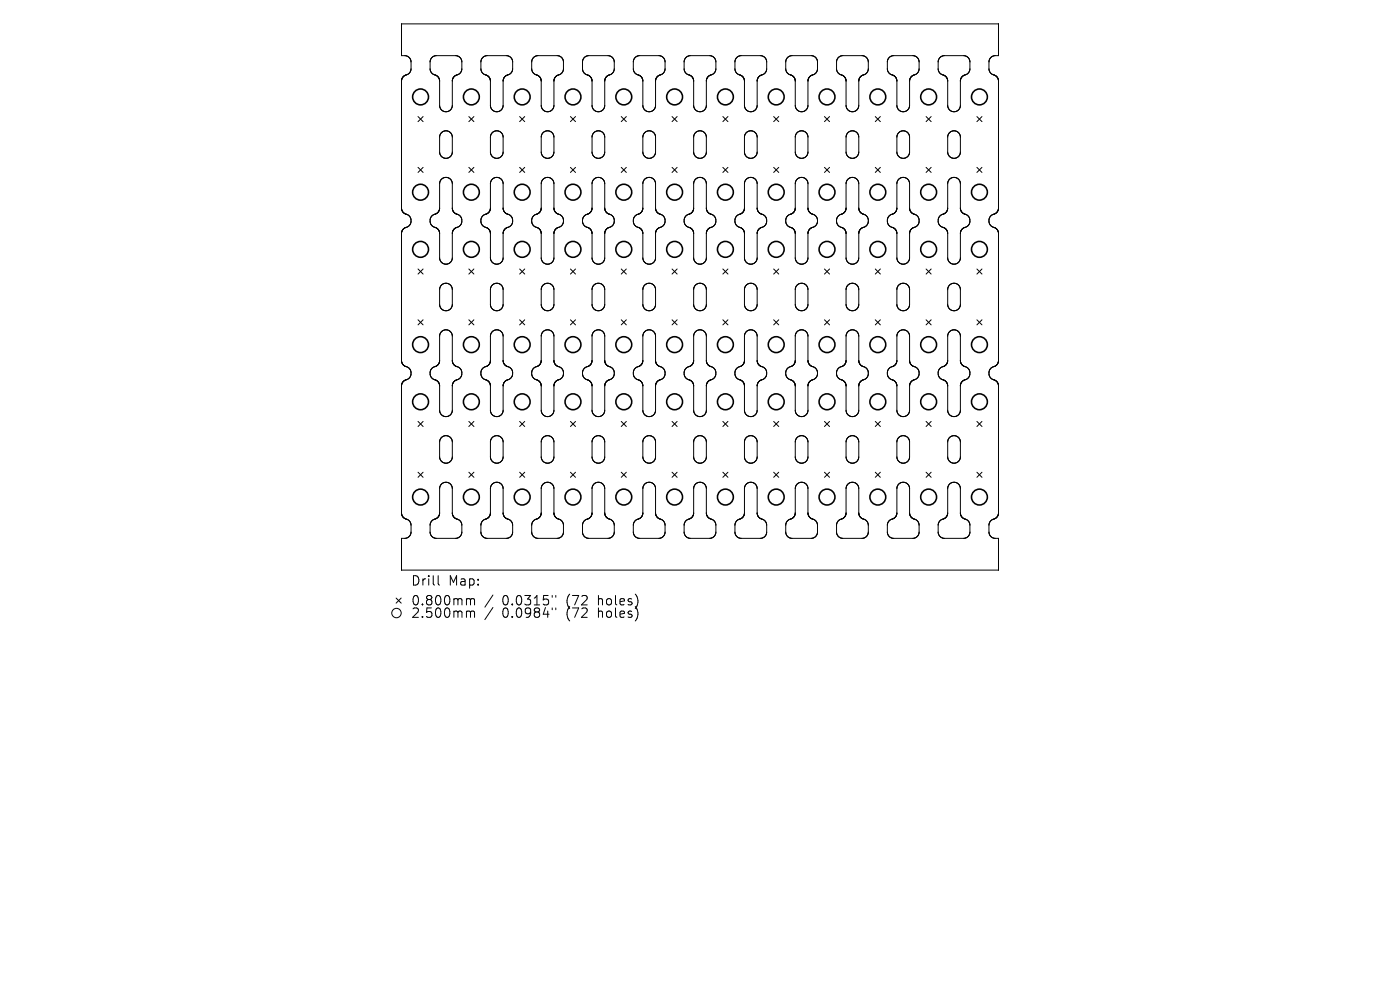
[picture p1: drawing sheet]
<svg xmlns="http://www.w3.org/2000/svg" width="297mm" height="210mm" viewBox="0 0 297 210" stroke-linecap="round" stroke-linejoin="round" font-family="sans-serif">
<defs><g id="words">
<g font-size="2.8">
<text x="87.1" y="124.5">Drill</text>
<text x="95.1" y="124.5">Map:</text>
<text x="87.1" y="128.7">0.800mm</text>
<text x="87.1" y="131.3">2.500mm</text>
<text x="106.6" y="128.7">0.0315&quot;</text>
<text x="106.6" y="131.3">0.0984&quot;</text>
<text x="120.3" y="128.7">(72</text>
<text x="120.3" y="131.3">(72</text>
<text x="127.1" y="128.7">holes)</text>
<text x="127.1" y="131.3">holes)</text>
</g>
</g></defs>
<g fill="none" stroke="#000" stroke-width=".21">
<path d="M85.2 5.1v6.7M85.2 17.2v26.9M85.2 17.2h.1M85.2 11.8h.1M85.2 17.1v.1M85.2 17.1h.1M85.2 17v.1M85.2 17h.1M85.2 11.8l1.3 .2 .4 .3 .3 .5-.1 2.2-.3 .6-.7 .3M85.2 5.1h.1M85.2 5.1h126.6M85.2 16.9v.1"/>
<path d="M85.2 16.9h.1M85.2 16.8v.1M85.3 16.7l-.1 .1M85.3 16.6v.1M85.3 16.6h.1M85.4 16.5l-.1 .1M85.4 16.5h.1M85.4 16.4v.1M85.4 16.4h.1M85.5 16.4h-.1M85.5 16.3v.1M85.6 16.2l-.1 .1"/>
<path d="M85.6 16.2h.1M85.7 16.2h-.1M85.7 16.1v.1M85.7 16.1h.1M85.9 16l-.2 .1M85.9 16h.1M86 16h-.1M86.1 15.9l-.1 .1M86.1 15.9h.1M86.2 15.9h.1M92.3 15.9l-.7-.4-.3-.7v-1.8l.4-.8 .8-.4h4.1l.9 .4 .5 .9-.1 1.9-.4 .6-.6 .3M92.3 15.9h.1"/>
<path d="M92.4 15.9h.1M92.4 15.9l.1 .1M92.5 16h.1M92.6 16h.1M92.6 16v.1M92.6 16.1h.1M92.7 16.1h.1M92.7 16.1l.2 .1M92.9 16.2v.1M92.9 16.3h.1M92.9 16.3l.1 .1M93 16.4h.1"/>
<path d="M93 16.4v.1M93 16.5h.1M93.1 16.5v.1M93.1 16.6h.1M93.1 16.6l.1 .1M93.2 16.7v.1M93.2 16.8h.1M93.2 16.8v.1M93.2 16.9h.1M93.2 16.9v.1M93.2 17h.1M93.3 17v.1"/>
<path d="M93.3 17.1h.1M93.3 17.1v.1M93.3 17.2h.1M96 17.1l-.1 5.5-.4 .8-.9 .3-.8-.3-.5-.8v-5.4M96 17.1h.1M96 16.9v.2M96 16.9h.1M96 16.8v.1M96 16.8h.1M96 16.7v.1M96.1 16.7h-.1M96.1 16.6v.1"/>
<path d="M96.1 16.6h.1M96.2 16.4l-.1 .2M96.2 16.4h.1M96.3 16.3l-.1 .1M96.3 16.3h.1M96.4 16.2l-.1 .1M96.4 16.2h.1M96.5 16.1l-.1 .1M96.5 16.1h.1M96.6 16l-.1 .1M96.6 16h.1M96.7 16h-.1"/>
<path d="M96.7 16h.1M96.8 16h-.1M96.8 15.9v.1M96.9 15.9h-.1M96.9 15.9h.1M97 15.9h-.1M103 15.9l-.6-.4-.4-.7v-1.8l.5-.8 .8-.4h4.1l1 .4 .4 .9-.1 1.9-.4 .6-.6 .3M103 15.9h.1M103.1 15.9h.1M103.2 15.9v.1M103.2 16h.1M103.3 16h.1"/>
<path d="M103.4 16h.1M103.4 16l.1 .1M103.5 16.1h.1M103.5 16.1l.1 .1M103.6 16.2h.1M103.7 16.3h.1M103.7 16.3v.1M103.7 16.4h.1M103.8 16.4h.1M103.8 16.4l.1 .2M103.9 16.6h.1M103.9 16.6l.1 .1"/>
<path d="M104 16.7v.1M104 16.8h.1M104 16.8v.1M104 16.9h.1M104 16.9v.2M104 17.1h.1M104 17.1l.1 5.5 .4 .8 .9 .3 .8-.3 .5-.8v-5.4M106.7 17.2h.1M106.7 17.1v.1M106.7 17.1h.1M106.7 17v.1M106.7 17h.1"/>
<path d="M106.8 16.9l-.1 .1M106.8 16.9h.1M106.8 16.8v.1M106.8 16.8h.1M106.8 16.7v.1M106.9 16.6l-.1 .1M106.9 16.6h.1M106.9 16.5v.1M106.9 16.5h.1M107 16.4l-.1 .1M107 16.4h.1M107 16.3v.1"/>
<path d="M107.1 16.3h-.1M107.1 16.3h.1M107.1 16.2v.1M107.3 16.1l-.2 .1M107.3 16.1h.1M107.4 16.1h-.1M107.4 16v.1M107.4 16h.1M107.5 16h-.1M107.5 16h.1M107.6 15.9l-.1 .1M107.6 15.9h.1"/>
<path d="M107.7 15.9h-.1M107.7 15.9h.1M113.8 15.9l-.7-.4-.3-.7v-1.8l.4-.8 .9-.4h4.1l.9 .4 .4 .9v1.9l-.4 .6-.6 .3M113.8 15.9h.1M113.9 15.9h.1M113.9 15.9l.1 .1M114 16h.1M114.1 16h.1M114.1 16l.2 .1M114.3 16.1h.1M114.3 16.1v.1M114.3 16.2h.1"/>
<path d="M114.4 16.2h.1M114.4 16.2l.1 .1M114.5 16.3v.1M114.5 16.4h.1M114.6 16.4h.1M114.6 16.4v.1M114.6 16.5h.1M114.6 16.5l.1 .1M114.7 16.6h.1M114.7 16.6v.1M114.7 16.7l.1 .1M114.8 16.8v.1"/>
<path d="M114.8 16.9h.1M114.8 16.9v.1M114.8 17h.1M114.8 17v.1M114.8 17.1h.1M114.8 17.1v.1M114.8 17.2h.1M117.5 17.1v5.5l-.5 .8-.8 .3-.9-.3-.5-.8v-5.4M117.5 17.1h.1M117.5 17v.1M117.5 17h.1M117.5 16.9v.1"/>
<path d="M117.5 16.9h.1M117.6 16.8l-.1 .1M117.6 16.7v.1M117.6 16.7h.1M117.6 16.6v.1M117.6 16.6h.1M117.7 16.6h-.1M117.7 16.6h.1M117.7 16.5v.1M117.7 16.5h.1M117.7 16.4v.1M117.8 16.3l-.1 .1"/>
<path d="M117.9 16.3h-.1M117.9 16.3h.1M117.9 16.2v.1M118 16.1l-.1 .1M118.1 16.1h-.1M118.1 16.1h.1M118.2 16l-.1 .1M118.2 16h.1M118.3 16h-.1M118.3 15.9v.1M118.4 15.9h-.1M118.4 15.9h.1"/>
<path d="M118.5 15.9h-.1M118.5 15.9h.1M124.6 15.9h.1M124.7 15.9l-.6-.3-.4-.5-.1-2 .4-.9 .9-.4h4.2l.8 .4 .4 .8v1.8l-.4 .7-.7 .4M124.7 15.9h.1M124.7 15.9l.2 .1M124.9 16h.1M124.9 16l.1 .1M125 16.1h.1M125.1 16.1l.1 .1M125.2 16.2h.1M125.2 16.2l.1 .2"/>
<path d="M125.3 16.4h.1M125.4 16.4v.1M125.4 16.5h.1M125.4 16.5v.1M125.4 16.6h.1M125.5 16.6v.1M125.5 16.7h.1M125.5 16.7v.1M125.5 16.8h.1M125.5 16.8l.1 .1M125.6 16.9h.1M125.6 16.9v.1"/>
<path d="M125.6 17h.1M125.6 17v.1M125.6 17.1h.1M125.6 17.1v.1M125.6 17.2h.1M125.6 17.2v5.2l.4 .9M128.3 17.2l-.1 5.6-.4 .6-.5 .3h-.7l-.6-.3M128.3 17.2h.1M128.3 17.1v.1M128.3 17.1h.1M128.3 17v.1M128.3 17h.1"/>
<path d="M128.3 16.9v.1M128.3 16.8v.1M128.4 16.8h-.1M128.4 16.7v.1M128.4 16.7h.1M128.4 16.6v.1M128.5 16.6h-.1M128.5 16.5v.1M128.5 16.5h.1M128.5 16.4v.1M128.5 16.4h.1M128.6 16.4h-.1"/>
<path d="M128.7 16.2l-.1 .2M128.7 16.2h.1M128.8 16.2h-.1M128.8 16.1v.1M128.8 16.1h.1M129 16l-.2 .1M129 16h.1M129.2 15.9l-.2 .1M129.2 15.9h.1M129.3 15.9h.1M135.4 15.9h.1M135.4 15.9l-.6-.3-.4-.6v-1.9l.3-.9 1-.4h4.2l.8 .4 .4 .8v1.8l-.4 .7-.7 .4"/>
<path d="M135.5 15.9h.1M135.5 15.9l.1 .1M135.6 16h.1M135.7 16h.1M135.7 16l.1 .1M135.8 16.1h.1M135.8 16.1l.2 .1M136 16.2v.1M136 16.3h.1M136 16.3l.1 .1M136.1 16.4l.1 .1M136.2 16.5h.1"/>
<path d="M136.2 16.5v.1M136.2 16.6h.1M136.3 16.6v.1M136.3 16.7h.1M136.3 16.7v.1M136.3 16.8v.1M136.3 16.9h.1M136.4 16.9v.1M136.4 17h.1M136.4 17v.1M136.4 17.1h.1M136.4 17.1v.1"/>
<path d="M136.4 17.2h.1M136.4 17.2v5.4l.5 .8 .8 .3 .9-.3 .4-.8 .1-5.4M139.1 17.2h.1M139.1 17.1v.1M139.1 17.1h.1M139.1 17v.1M139.1 17h.1M139.1 16.9v.1M139.1 16.9h.1M139.1 16.8v.1M139.2 16.7l-.1 .1M139.2 16.6v.1"/>
<path d="M139.2 16.6h.1M139.3 16.4l-.1 .2M139.3 16.4h.1M139.4 16.4h-.1M139.4 16.3v.1M139.4 16.3h.1M139.5 16.2l-.1 .1M139.5 16.2h.1M139.6 16.2h-.1M139.6 16.1v.1M139.6 16.1h.1M139.8 16l-.2 .1"/>
<path d="M139.8 16h.1M139.9 16h-.1M140 15.9l-.1 .1M140 15.9h.1M140.1 15.9h.1M146.1 15.9l-.6-.4-.4-.7v-1.8l.5-.8 .8-.4h4.1l1 .4 .4 .9-.1 1.9-.4 .6-.6 .3M146.1 15.9h.1M146.2 15.9h.1M146.3 15.9h.1M146.3 15.9l.1 .1M146.4 16h.1M146.5 16h.1"/>
<path d="M146.5 16v.1M146.5 16.1h.1M146.6 16.1h.1M146.6 16.1l.1 .1M146.7 16.2l.1 .1M146.8 16.3h.1M146.8 16.3l.1 .1M146.9 16.4l.1 .2M147 16.6h.1M147 16.6l.1 .1M147.1 16.7v.1M147.1 16.8h.1"/>
<path d="M147.1 16.8v.1M147.1 16.9h.1M147.1 16.9v.1M147.1 17h.1M147.1 17l.1 .1M147.2 17.1h.1M147.2 17.1v.1M147.2 17.2h.1M147.2 17.2v5.4l.4 .8 .9 .3 .9-.3 .4-.8v-5.4M149.8 17.2h.1M149.8 17.1v.1M149.9 17.1h-.1"/>
<path d="M149.9 17v.1M149.9 17h.1M149.9 16.9v.1M149.9 16.9h.1M149.9 16.8v.1M149.9 16.8h.1M149.9 16.7v.1M150 16.6l-.1 .1M150 16.6h.1M150.1 16.4l-.1 .2M150.2 16.3l-.1 .1M150.2 16.3h.1"/>
<path d="M150.3 16.2l-.1 .1M150.4 16.1l-.1 .1M150.4 16.1h.1M150.5 16.1h-.1M150.5 16v.1M150.5 16h.1M150.6 16h-.1M150.6 16h.1M150.7 15.9l-.1 .1M150.7 15.9h.1M150.8 15.9h-.1M150.9 15.9h-.1"/>
<path d="M156.9 15.9l-.6-.4-.4-.7v-1.8l.5-.8 .8-.4h4.1l1 .4 .3 .9v1.9l-.4 .6-.6 .3M156.9 15.9h.1M157 15.9h.1M157 15.9l.1 .1M157.1 16h.1M157.2 16h.1M157.2 16l.2 .1M157.4 16.1h.1M157.4 16.1v.1M157.4 16.2h.1M157.5 16.2h.1M157.5 16.2l.1 .1"/>
<path d="M157.6 16.3h.1M157.6 16.3v.1M157.6 16.4h.1M157.7 16.4h.1M157.7 16.4l.1 .2M157.8 16.6h.1M157.8 16.6v.1M157.8 16.7l.1 .1M157.9 16.8v.1M157.9 16.9h.1M157.9 16.9v.1M157.9 17h.1"/>
<path d="M157.9 17v.1M157.9 17.1h.1M157.9 17.1v.1M157.9 17.2h.1M157.9 17.2l.1 5.4 .4 .8 .9 .3 .8-.3 .5-.8v-5.4M160.6 17.2h.1M160.6 17.1v.1M160.6 17.1h.1M160.6 17v.1M160.6 17h.1M160.7 16.9l-.1 .1M160.7 16.9h.1"/>
<path d="M160.7 16.8v.1M160.7 16.7v.1M160.7 16.7h.1M160.7 16.6v.1M160.8 16.6h-.1M160.8 16.6h.1M160.8 16.5v.1M160.8 16.5h.1M160.9 16.4l-.1 .1M161 16.3l-.1 .1M161 16.3h.1M161 16.2v.1"/>
<path d="M161.2 16.1l-.2 .1M161.2 16.1h.1M161.3 16l-.1 .1M161.3 16h.1M161.4 16h-.1M161.5 15.9l-.1 .1M161.5 15.9h.1M161.6 15.9h-.1M161.6 15.9h.1M167.7 15.9l-.7-.4-.3-.7v-1.8l.4-.8 .9-.4h4.1l.9 .4 .4 .9-.1 2-.4 .5-.6 .3M167.7 15.9h.1M167.8 15.9h.1"/>
<path d="M167.8 15.9l.2 .1M168 16h.1M168 16l.2 .1M168.2 16.1h.1M168.2 16.1v.1M168.2 16.2h.1M168.3 16.2h.1M168.3 16.2l.1 .2M168.4 16.4h.1M168.5 16.4h.1M168.5 16.4v.1M168.5 16.5h.1"/>
<path d="M168.5 16.5v.1M168.5 16.6h.1M168.6 16.6v.1M168.6 16.7h.1M168.6 16.7v.1M168.6 16.8h.1M168.7 16.8v.1M168.7 16.9v.1M168.7 17h.1M168.7 17v.1M168.7 17.1h.1M168.7 17.1v.1"/>
<path d="M168.7 17.2h.1M168.7 17.2l.1 5.6 .4 .6 .5 .3h.7l.6-.3M171.4 17.2v5.2l-.4 .9M171.4 17.2h.1M171.4 17.1v.1M171.4 17.1h.1M171.4 17v.1M171.4 17h.1M171.4 16.9v.1M171.4 16.9h.1M171.5 16.8l-.1 .1M171.5 16.8h.1"/>
<path d="M171.5 16.7v.1M171.5 16.7h.1M171.5 16.6v.1M171.6 16.6h-.1M171.6 16.5v.1M171.6 16.5h.1M171.6 16.4v.1M171.7 16.4h-.1M171.7 16.4h.1M171.8 16.2l-.1 .2M171.8 16.2h.1M171.9 16.1l-.1 .1"/>
<path d="M172 16.1h-.1M172.1 16l-.1 .1M172.1 16h.1M172.3 15.9l-.2 .1M172.3 15.9h.1M172.4 15.9h.1M178.5 15.9l-.7-.4-.3-.7v-1.8l.4-.8 .8-.4h4.2l.9 .4 .4 .9-.1 1.9-.3 .6-.7 .3M178.5 15.9h.1M178.6 15.9h.1M178.7 15.9v.1M178.7 16h.1M178.8 16h.1"/>
<path d="M178.8 16l.1 .1M178.9 16.1h.1M179 16.1l.1 .1M179.1 16.2v.1M179.1 16.3h.1M179.2 16.3l.1 .1M179.3 16.4v.1M179.3 16.5h.1M179.3 16.5v.1M179.3 16.6h.1M179.4 16.6h.1M179.4 16.6v.1"/>
<path d="M179.4 16.7h.1M179.4 16.7v.1M179.4 16.8l.1 .1M179.5 16.9h.1M179.5 16.9v.1M179.5 17h.1M179.5 17v.1M179.5 17.1h.1M179.5 17.1v5.5l.5 .8 .8 .3 .9-.3 .5-.8v-5.4M182.2 17.2h.1M182.2 17.1v.1M182.2 17.1h.1"/>
<path d="M182.2 17v.1M182.2 17h.1M182.2 16.9v.1M182.2 16.9h.1M182.2 16.8v.1M182.3 16.7l-.1 .1M182.3 16.6v.1M182.3 16.6h.1M182.4 16.5l-.1 .1M182.4 16.5h.1M182.4 16.4v.1M182.4 16.4h.1"/>
<path d="M182.5 16.4h-.1M182.5 16.4h.1M182.5 16.3v.1M182.6 16.2l-.1 .1M182.6 16.2h.1M182.7 16.2h-.1M182.7 16.1v.1M182.7 16.1h.1M182.9 16l-.2 .1M182.9 16h.1M183 16h-.1M183 16h.1"/>
<path d="M183.1 15.9l-.1 .1M183.1 15.9h.1M183.2 15.9h.1M189.3 15.9l-.7-.4-.3-.7v-1.8l.4-.8 .8-.4h4.1l.9 .4 .5 .9-.1 1.9-.4 .6-.6 .3M189.3 15.9h.1M189.4 15.9h.1M189.4 15.9l.1 .1M189.5 16h.1M189.6 16h.1M189.6 16v.1M189.6 16.1h.1M189.7 16.1h.1"/>
<path d="M189.7 16.1l.2 .1M189.9 16.2v.1M189.9 16.3h.1M190 16.3v.1M190 16.4h.1M190 16.4l.1 .1M190.1 16.5h.1M190.1 16.5v.1M190.1 16.6h.1M190.1 16.6l.1 .1M190.2 16.7v.1M190.2 16.8h.1"/>
<path d="M190.2 16.8v.1M190.2 16.9h.1M190.2 16.9l.1 .1M190.3 17h.1M190.3 17v.1M190.3 17.1h.1M190.3 17.1v.1M190.3 17.2h.1M193 17.1l-.1 5.5-.4 .8-.9 .3-.8-.3-.5-.8v-5.4M193 17.1h.1M193 16.9v.2M193 16.9h.1"/>
<path d="M193 16.8v.1M193 16.8h.1M193 16.7v.1M193.1 16.6l-.1 .1M193.1 16.6h.1M193.2 16.4l-.1 .2M193.2 16.4h.1M193.3 16.4h-.1M193.3 16.3v.1M193.3 16.3h.1M193.4 16.2h.1M193.5 16.1l-.1 .1"/>
<path d="M193.5 16.1h.1M193.6 16l-.1 .1M193.6 16h.1M193.7 16h-.1M193.7 16h.1M193.8 16h-.1M193.8 15.9v.1M193.9 15.9h-.1M193.9 15.9h.1M194 15.9h.1M200 15.9l-.6-.4-.4-.7v-1.8l.5-.8 .8-.4h4.1l1 .4 .4 .9-.1 1.9-.4 .6-.6 .3M200 15.9h.1"/>
<path d="M200.1 15.9h.1M200.2 15.9h.1M200.2 15.9v.1M200.2 16h.1M200.3 16h.1M200.4 16h.1M200.4 16l.1 .1M200.5 16.1h.1M200.5 16.1l.1 .1M200.6 16.2h.1M200.6 16.2l.1 .1M200.7 16.3h.1"/>
<path d="M200.7 16.3l.1 .1M200.8 16.4h.1M200.8 16.4l.1 .2M200.9 16.6h.1M200.9 16.6v.1M200.9 16.7h.1M201 16.7v.1M201 16.8h.1M201 16.8v.1M201 16.9h.1M201 16.9v.2M201 17.1h.1"/>
<path d="M201 17.1l.1 5.5 .4 .8 .9 .3 .8-.3 .5-.8v-5.4M203.7 17.2h.1M203.7 17.1v.1M203.7 17.1h.1M203.7 17v.1M203.8 17h-.1M203.8 16.9v.1M203.8 16.9h.1M203.8 16.8v.1M203.8 16.8h.1M203.8 16.7v.1M203.9 16.6l-.1 .1"/>
<path d="M203.9 16.6h.1M203.9 16.5v.1M204 16.5h-.1M204 16.4v.1M204 16.4h.1M204.1 16.3l-.1 .1M204.1 16.3h.1M204.1 16.2v.1M204.3 16.1l-.2 .1M204.3 16.1h.1M204.4 16.1h-.1M204.4 16v.1"/>
<path d="M204.4 16h.1M204.5 16h-.1M204.5 16h.1M204.6 15.9l-.1 .1M204.6 15.9h.1M204.7 15.9h-.1M204.8 15.9h-.1M210.8 15.9h.1M210.9 15.9h.1M210.9 15.9l.1 .1M211 16h.1M211.1 16h.1"/>
<path d="M211.1 16l.2 .1M211.3 16.1h.1M211.3 16.1v.1M211.3 16.2h.1M211.4 16.2h.1M211.4 16.2l.1 .1M211.5 16.3v.1M211.5 16.4h.1M211.6 16.4h.1M211.6 16.4v.1M211.6 16.5h.1M211.6 16.5l.1 .1"/>
<path d="M211.7 16.6h.1M211.7 16.6v.1M211.7 16.7l.1 .1M211.8 16.8v.1M211.8 16.9h.1M211.8 16.9v.1M211.8 11.8l-1.3 .2-.4 .3-.3 .5 .1 2.2 .3 .6 .6 .3M211.8 17h.1M211.8 17v.1M211.8 17.1h.1M211.8 17.1v.1M211.8 5.1h.1"/>
<path d="M211.8 11.8h.1M211.8 17.2h.1M211.8 5.1v6.7M211.8 17.2v26.9M88.7 24.7l1.1 1.1M88.7 35.5l1.1 1.1M89.8 24.7l-1.1 1.1M89.8 35.5l-1.1 1.1M93.7 28.1l.6-.3h.6l.7 .3 .3 .7v3.7l-.3 .6-.7 .4-1-.1-.6-.8v-3.6zM95.6 28.2h.1M99.5 24.7l1 1.1M99.5 35.5l1 1.1"/>
<path d="M100.5 24.7l-1 1.1M100.5 35.5l-1 1.1M104.4 28.1l.7-.3h.6l.6 .3 .4 .7v3.7l-.3 .6-.7 .4-1-.1-.6-.8-.1-3.6zM110.2 35.5l1.1 1.1M110.2 24.7l1.1 1.1M111.3 35.5l-1.1 1.1M111.3 24.7l-1.1 1.1M115.2 28.2h-.1M115.2 28.1l.6-.3h.7l.6 .3 .4 .7v3.7l-.3 .6-.7 .4-1-.1-.6-.8-.1-3.6zM121 24.7l1.1 1.1M121 35.5l1.1 1.1M122.1 24.7l-1.1 1.1"/>
<path d="M122.1 35.5l-1.1 1.1M126 28.1l.6-.3h.7l.6 .3 .4 .7v3.7l-.4 .6-.6 .4-1-.1-.7-.8v-3.6zM126 23.3v.1M131.8 35.5l1.1 1.1M131.8 24.7l1.1 1.1M132.9 24.7l-1.1 1.1M132.9 35.5l-1.1 1.1M136.8 28.1l.6-.3h.7l.6 .3 .3 .7v3.7l-.3 .6-.6 .4-1.1-.1-.6-.8v-3.6zM138.7 28.2h.1M142.6 24.7l1.1 1.1M142.6 35.5l1.1 1.1M143.7 35.5l-1.1 1.1"/>
<path d="M143.7 24.7l-1.1 1.1M147.5 28.1l.7-.3h.6l.7 .3 .3 .7v3.7l-.3 .6-.7 .4-1-.1-.6-.8v-3.6zM153.4 35.5l1 1.1M153.4 24.7l1 1.1M154.4 24.7l-1 1.1M154.4 35.5l-1 1.1M158.3 28.2h-.1M158.3 28.1l.7-.3h.6l.6 .3 .4 .7v3.7l-.3 .6-.7 .4-1-.1-.6-.8-.1-3.6zM164.1 24.7l1.1 1.1M164.1 35.5l1.1 1.1M165.2 35.5l-1.1 1.1M165.2 24.7l-1.1 1.1"/>
<path d="M169.1 28.1l.6-.3h.7l.6 .3 .4 .7v3.7l-.3 .6-.7 .4-1-.1-.6-.8-.1-3.6zM171 23.3v.1M174.9 35.5l1.1 1.1M174.9 24.7l1.1 1.1M176 24.7l-1.1 1.1M176 35.5l-1.1 1.1M179.9 28.1l.6-.3h.7l.6 .3 .3 .7 .1 3.7-.4 .6-.6 .4-1.1-.1-.6-.8v-3.6zM181.8 28.2h.1M185.7 24.7l1.1 1.1M185.7 35.5l1.1 1.1M186.8 24.7l-1.1 1.1M186.8 35.5l-1.1 1.1"/>
<path d="M190.7 28.1l.6-.3h.6l.7 .3 .3 .7v3.7l-.3 .6-.7 .4-1-.1-.6-.8v-3.6zM196.5 35.5l1 1.1M196.5 24.7l1 1.1M197.5 24.7l-1 1.1M197.5 35.5l-1 1.1M201.4 28.2h.1M201.4 28.1l.7-.3h.6l.6 .3 .4 .7v3.7l-.3 .6-.7 .4-1-.1-.6-.8v-3.6zM207.2 24.7l1.1 1.1M207.2 35.5l1.1 1.1M208.3 35.5l-1.1 1.1M208.3 24.7l-1.1 1.1M85.2 49.5v27"/>
<path d="M85.2 44.1h.1M85.2 49.5h.1M85.2 44.1v.2M85.2 49.4v.1M85.2 49.4h.1M85.2 44.3h.1M85.2 49.3v.1M85.2 44.3v.1M85.2 49.3h.1M85.2 44.4h.1M85.2 49.2v.1M85.2 44.4v.1"/>
<path d="M85.2 44.5h.1M85.2 49.2h.1M85.2 49.1v.1M85.2 44.5v.1M85.2 44.6h.1M85.3 44.6h.1M85.3 49.1h-.1M85.3 44.6v.1M85.3 49v.1M85.3 49h.1M85.3 48.9v.1M85.3 44.7v.1"/>
<path d="M85.3 44.8l.1 .1M85.3 48.9h.1M85.4 44.9h.1M85.4 48.8l-.1 .1M85.4 44.9l.1 .1M85.4 48.8h.1M85.4 48.7v.1M85.4 48.7h.1M85.5 48.7h-.1M85.5 45h.1M85.5 48.7h.1M85.5 45v.1"/>
<path d="M85.5 45.1h.1M85.6 45.1l.1 .1M85.7 48.5l-.2 .2M85.7 48.5h.1M85.7 45.2l.1 .1M85.7 48.4v.1M85.8 45.3h.1M85.8 48.4h-.1M85.8 48.4h.1M85.8 45.3l.1 .1M85.9 48.4h-.1M85.9 48.3v.1"/>
<path d="M85.9 45.4h.1M85.9 48.3h.1M86 45.4h.1M86 48.3h-.1M86 48.3h.1M86 45.4h.2M86.1 48.2l-.1 .1M86.1 48.2h.1M86.2 45.4h.1M86.2 45.4l.8 .6 .2 .9-.3 .9-.8 .4M86.2 48.2h.1M88.7 57.1l1.1 1"/>
<path d="M89.8 57.1l-1.1 1M92.3 45.4h.1M92.3 45.4l-.8 .5-.3 1 .3 .9 .9 .5M92.4 48.3h.1M92.4 45.4h-.1M92.4 48.3l.2 .1M92.4 45.4h.1M92.5 45.3l-.1 .1M92.6 45.3h-.1M92.6 48.4h.1M92.6 45.3h.1M92.6 48.4l.2 .1"/>
<path d="M92.7 45.2l-.1 .1M92.7 45.2h.1M92.8 45.2h-.1M92.8 48.5h.1M92.8 45.2h.1M92.8 48.5l.1 .1M92.8 45.1v.1M92.9 48.6h.1M92.9 45.1h-.1M92.9 45.1h.1M92.9 48.6v.1M92.9 48.7h.1"/>
<path d="M93 45l-.1 .1M93 48.7v.1M93 45h.1M93 44.9v.1M93 48.8h.1M93 44.9h.1M93.1 44.8l-.1 .1M93.1 48.8v.1M93.1 48.9l.1 .1M93.1 44.8h.1M93.1 44.7v.1M93.1 44.7h.1"/>
<path d="M93.2 44.6l-.1 .1M93.2 49v.1M93.2 44.6h.1M93.2 49.1v.1M93.2 44.5v.1M93.2 49.2h.1M93.2 44.5h.1M93.2 49.2v.1M93.2 44.4v.1M93.2 44.4h.1M93.2 49.3h.1M93.2 44.3v.1"/>
<path d="M93.2 49.3l.1 .1M93.3 44.3h-.1M93.3 44.3h.1M93.3 49.4h.1M93.3 49.4v.1M93.3 49.5h.1M93.3 44.1v.2M93.3 44.1v-5.4l.5-.8 .9-.3 .8 .3 .4 .8 .1 5.6M93.3 44.1h.1M96 49.4l-.1 5.6-.4 .7-.8 .3-.9-.2-.5-.8v-5.5M96 44.3h.1M96 49.4h.1"/>
<path d="M96 49.3v.1M96 44.3v.1M96 44.4h.1M96 49.3h.1M96 49.2v.1M96 44.4v.1M96 44.5v.1M96 49.2h.1M96 49.1v.1M96 49.1h.1M96 44.6h.1M96 44.6l.1 .1"/>
<path d="M96 49v.1M96.1 49h-.1M96.1 49h.1M96.1 48.9v.1M96.1 44.7v.1M96.1 44.8h.1M96.1 48.9h.1M96.2 44.8l.1 .3M96.2 48.8l-.1 .1M96.2 48.7v.1M96.2 48.7h.1M96.3 48.7h-.1"/>
<path d="M96.3 48.6v.1M96.3 45.1h.1M96.3 48.6h.1M96.3 45.1l.2 .1M96.5 48.5l-.2 .1M96.5 48.5h.1M96.5 45.2v.1M96.5 48.4v.1M96.5 48.4h.1M96.5 45.3h.1M96.6 48.4h-.1M96.6 45.3h.1"/>
<path d="M96.6 48.4h.1M96.7 45.3h.1M96.7 45.3v.1M96.7 48.3l-.1 .1M96.7 45.4h.1M96.8 48.3h-.1M96.8 45.4h.1M96.8 48.3h.1M96.9 45.4h.1M96.9 48.3h-.1M96.9 48.2v.1M96.9 48.2h.1"/>
<path d="M97 45.4l.8 .6 .2 .9-.3 .9-.8 .4M97 48.2h-.1M99.5 57.1l1 1M100.5 57.1l-1 1M103 48.2h.1M103 45.4h.1M103.1 48.2h.1M103.1 48.2v.1M103.1 45.4l-.7 .4-.4 .9 .2 1 .8 .5M103.1 48.3h.1M103.2 48.3h.1M103.2 45.4h-.1"/>
<path d="M103.2 45.4h.1M103.3 48.3l.1 .1M103.3 45.4h-.1M103.3 45.3v.1M103.3 45.3h.1M103.4 48.4h.1M103.4 45.3h-.1M103.4 45.3h.1M103.5 45.2l-.1 .1M103.5 48.4v.1M103.5 48.5h.1M103.5 48.5l.1 .1"/>
<path d="M103.6 48.6h.1M103.6 45.1l-.1 .1M103.7 48.6h.1M103.7 45.1h-.1M103.7 48.6v.1M103.7 48.7h.1M103.8 48.7h.1M103.8 48.7v.1M103.8 44.8l-.1 .3M103.8 48.8l.1 .1M103.9 48.9h.1M103.9 44.8h-.1"/>
<path d="M103.9 44.8h.1M103.9 48.9l.1 .1M103.9 44.7v.1M103.9 44.7h.1M104 44.6l-.1 .1M104 49v.1M104 49.1h.1M104 44.6h.1M104 49.1v.1M104 49.2h.1M104 44.5v.1M104 49.2v.1"/>
<path d="M104 44.4v.1M104 49.3h.1M104 44.4h.1M104 44.3v.1M104 49.3v.1M104 44.3h.1M104 49.4h.1M104 49.4l.1 5.6 .4 .7 .8 .3 .9-.2 .5-.8v-5.5M106.7 44.1h.1M106.7 44.1v-5.4l-.5-.8-.9-.3-.8 .3-.4 .8-.1 5.6M106.7 49.5h.1M106.7 44.1v.2"/>
<path d="M106.7 49.4v.1M106.7 44.3h.1M106.7 49.4h.1M106.7 49.3v.1M106.7 44.3l.1 .1M106.8 44.4h.1M106.8 49.3h-.1M106.8 49.2v.1M106.8 44.4v.1M106.8 44.5h.1M106.8 49.2h.1M106.8 44.5v.1"/>
<path d="M106.8 44.6h.1M106.8 49.1v.1M106.8 49v.1M106.8 44.6l.1 .1M106.9 44.7h.1M106.9 44.7v.1M106.9 48.9l-.1 .1M106.9 44.8h.1M106.9 48.8v.1M106.9 44.8v.1M106.9 48.8h.1M106.9 44.9h.1"/>
<path d="M107 44.9v.1M107 48.8h-.1M107 45h.1M107 45l.1 .1M107 48.7v.1M107 48.7h.1M107.1 48.6l-.1 .1M107.1 48.6h.1M107.1 45.1h.1M107.2 45.1v.1M107.2 48.5l-.1 .1M107.2 45.2h.1"/>
<path d="M107.2 48.5h.1M107.3 45.2h.1M107.3 45.2l.1 .1M107.4 48.4l-.2 .1M107.4 45.3h.1M107.4 48.4h.1M107.5 45.3l.1 .1M107.6 48.3l-.2 .1M107.6 45.4h.1M107.6 48.3h.1M107.7 45.4h.1M107.7 45.4l.8 .6 .3 1-.4 .8-.8 .5"/>
<path d="M107.7 48.2h.1M110.2 57.1l1.1 1M111.3 57.1l-1.1 1M113.8 48.2h.1M113.8 45.4h.1M113.9 48.2h.1M113.9 48.2l.1 .1M114 45.4l-.9 .4-.3 .9 .2 1 .8 .5M114 48.3h.1M114 45.4h.1M114.1 48.3v.1M114.1 48.4h.1"/>
<path d="M114.2 45.3l-.2 .1M114.2 48.4h.1M114.2 45.3h.1M114.3 48.4v.1M114.3 45.2l-.1 .1M114.3 48.5h.1M114.3 48.5l.2 .2M114.4 45.1l-.1 .1M114.5 45.1h-.1M114.5 45v.1M114.5 45h.1M114.5 48.7h.1"/>
<path d="M114.6 48.7v.1M114.6 44.9l-.1 .1M114.6 48.8h.1M114.6 48.8l.1 .1M114.6 44.9h.1M114.7 48.9h.1M114.7 44.8l-.1 .1M114.7 48.9v.1M114.7 44.7v.1M114.7 49h.1M114.7 44.6v.1M114.7 49v.1"/>
<path d="M114.7 49.1h.1M114.7 44.6h.1M114.8 44.6h-.1M114.8 44.5v.1M114.8 49.1v.1M114.8 49.2h.1M114.8 44.5h.1M114.8 44.4v.1M114.8 49.2v.1M114.8 44.4h.1M114.8 49.3h.1M114.8 44.3v.1"/>
<path d="M114.8 49.3v.1M114.8 44.3h.1M114.8 49.4h.1M114.8 49.4v.1M114.8 44.1v.2M114.8 49.5h.1M114.8 44.1v-5.4l.6-.8 .8-.3 .8 .3 .5 .8v5.6M114.8 44.1h.1M117.5 49.4v5.6l-.5 .7-.8 .3-.9-.3-.5-.7v-5.5M117.5 49.4h.1M117.5 44.3h.1M117.5 44.3v.1"/>
<path d="M117.5 49.3v.1M117.5 44.4h.1M117.5 49.3h.1M117.5 49.2v.1M117.5 44.4l.1 .1M117.6 49.2h-.1M117.6 44.5h.1M117.6 49.2h.1M117.6 49.1v.1M117.6 44.5v.1M117.6 44.6h.1M117.6 49.1h.1"/>
<path d="M117.6 44.6v.1M117.6 49v.1M117.6 49h.1M117.6 44.7h.1M117.6 44.7l.1 .1M117.7 48.9l-.1 .1M117.7 44.8h.1M117.7 44.8v.1M117.7 48.8v.1M117.7 44.9h.1M117.7 48.8h.1M117.7 44.9l.1 .1"/>
<path d="M117.8 45h.1M117.8 48.6l-.1 .2M117.8 45l.1 .1M117.9 48.6h-.1M117.9 45.1h.1M117.9 48.6h.1M117.9 45.1l.1 .1M117.9 48.5v.1M118 48.5h-.1M118 45.2h.1M118 48.5h.1M118.1 45.2l.2 .1"/>
<path d="M118.2 48.4l-.2 .1M118.2 48.3v.1M118.3 45.3v.1M118.3 48.3h-.1M118.3 45.4h.1M118.3 48.3h.1M118.4 45.4h.1M118.4 48.3h-.1M118.4 48.2v.1M118.5 45.4h.1M118.5 45.4l.6 .4 .4 .6v.8l-.4 .7M118.5 48.2h.1"/>
<path d="M119.1 47.9l-.7 .3M119.1 47.9h.1M121 57.1l1.1 1M122.1 57.1l-1.1 1M123.9 45.8l-.3 .7v.8l.4 .6 .7 .3M124 45.8h-.1M124.6 48.2h.1M124.6 45.4h.1M124.7 45.4l-.7 .4M124.7 48.2v.1M124.7 45.4h.1M124.7 48.3h.1"/>
<path d="M124.8 45.4h-.1M124.8 48.3h.1M124.8 45.4h.1M124.9 45.3l-.1 .1M124.9 48.3h.1M124.9 48.3v.1M124.9 48.4h.1M124.9 45.3h.1M125 45.3h-.1M125 48.4l.1 .1M125 45.2v.1M125.1 45.2h-.1"/>
<path d="M125.1 48.5h.1M125.1 45.2h.1M125.2 48.5l.1 .2M125.2 45.1l-.1 .1M125.2 45.1h.1M125.3 45l-.1 .1M125.3 45h.1M125.3 48.7h.1M125.3 48.7l.1 .1M125.4 44.9l-.1 .1M125.4 48.8h.1M125.4 48.8v.1"/>
<path d="M125.4 44.9h.1M125.4 44.8v.1M125.4 48.9h.1M125.5 48.9v.1M125.5 44.7l-.1 .1M125.5 44.7h.1M125.5 49h.1M125.5 49v.1M125.5 44.6v.1M125.5 44.5v.1M125.5 49.1v.1M125.5 49.2l.1 .1"/>
<path d="M125.6 44.4l-.1 .1M125.6 49.3h.1M125.6 44.3v.1M125.6 49.3v.1M125.6 44.3h.1M125.6 49.4h.1M125.6 49.4v.1M125.6 44.1v.2M125.6 49.5h.1M125.6 44.1v-5.4l.5-.8 .8-.3 .9 .3 .5 .8v5.4M125.6 49.5v5.5l.5 .7 .8 .3 .9-.3 .5-.7v-5.5M125.6 44.1h.1"/>
<path d="M128.3 44.1h.1M128.3 44.1v.2M128.3 49.5h.1M128.3 49.4v.1M128.3 44.3h.1M128.3 49.4h.1M128.3 44.3v.1M128.3 49.3v.1M128.3 49.3h.1M128.3 44.4h.1M128.3 44.4v.1M128.3 49.2v.1"/>
<path d="M128.3 44.5h.1M128.3 49.2h.1M128.3 44.5l.1 .1M128.3 49.1v.1M128.4 44.6v.1M128.4 49l-.1 .1M128.4 49h.1M128.4 44.7h.1M128.4 44.7l.1 .1M128.4 48.9v.1M128.5 44.8v.1M128.5 48.9h-.1"/>
<path d="M128.5 44.9h.1M128.5 48.8v.1M128.5 44.9l.1 .1M128.5 48.8h.1M128.5 48.7v.1M128.6 48.7h-.1M128.6 45h.1M128.6 45l.1 .1M128.7 45.1h.1M128.7 45.1l.2 .1M128.8 48.5l-.2 .2M128.8 48.5h.1"/>
<path d="M128.9 48.4l-.1 .1M128.9 45.2v.1M128.9 48.4h.1M128.9 45.3h.1M129 48.4h-.1M129 48.3v.1M129 48.3h.1M129 45.3l.1 .1M129.1 48.3h-.1M129.1 45.4h.1M129.1 48.3h.1M129.2 48.3h-.1"/>
<path d="M129.2 45.4h.1M129.2 48.3h.1M129.2 48.2v.1M129.3 45.4h.1M129.3 45.4l.8 .6 .2 1-.3 .8-.8 .4M129.3 48.2h.1M131.8 57.1l1.1 1M132.9 57.1l-1.1 1M135.4 48.2h.1M135.4 45.4h.1M135.4 45.4l-.8 .5-.2 1 .3 .9 .7 .4M135.4 48.2l.1 .1"/>
<path d="M135.5 48.3h.1M135.5 45.4h-.1M135.6 45.4h-.1M135.6 48.3h.1M135.6 48.3l.1 .1M135.6 45.3v.1M135.7 48.4h.1M135.7 45.3h-.1M135.7 48.4l.2 .1M135.7 45.3h.1M135.8 45.2l-.1 .1M135.8 45.2h.1"/>
<path d="M135.9 48.5h.1M135.9 45.2h-.1M135.9 45.2h.1M135.9 48.5l.1 .1M135.9 45.1v.1M136 45.1h-.1M136 48.6h.1M136 45.1h.1M136 48.6l.1 .2M136 45v.1M136.1 45h-.1M136.1 45h.1"/>
<path d="M136.1 44.9v.1M136.1 48.8h.1M136.2 48.8h.1M136.2 44.9h-.1M136.2 48.8v.1M136.2 44.8v.1M136.2 48.9l.1 .1M136.2 44.8h.1M136.2 44.7v.1M136.3 44.7h-.1M136.3 49h.1M136.3 49v.1"/>
<path d="M136.3 44.6v.1M136.3 49.1h.1M136.3 44.6h.1M136.3 44.5v.1M136.3 49.1v.1M136.3 49.2h.1M136.3 44.5h.1M136.3 49.2l.1 .1M136.3 44.4v.1M136.4 49.3h.1M136.4 44.4h-.1M136.4 44.3v.1"/>
<path d="M136.4 49.3v.1M136.4 44.3h.1M136.4 49.4h.1M136.4 49.4v.1M136.4 49.5h.1M136.4 44.1v.2M136.4 44.1v-5.4l.5-.8 .8-.3 .9 .3 .4 .8 .1 5.4M136.4 49.5v5.5l.5 .7 .8 .3 .9-.3 .4-.7 .1-5.5M136.4 44.1h.1M139.1 44.1h.1M139.1 44.1v.2M139.1 49.5h.1"/>
<path d="M139.1 49.4v.1M139.1 49.4h.1M139.1 44.3h.1M139.1 44.3v.1M139.1 44.4v.1M139.1 49.2v.2M139.1 49.2h.1M139.1 44.5h.1M139.1 49.1v.1M139.1 44.5v.1M139.1 44.6h.1M139.1 49.1h.1"/>
<path d="M139.2 44.6v.1M139.2 49l-.1 .1M139.2 49h.1M139.2 48.9v.1M139.2 44.7v.1M139.2 44.8h.1M139.2 48.9h.1M139.3 44.8l.1 .3M139.3 48.8l-.1 .1M139.3 48.7v.1M139.3 48.7h.1M139.4 48.7h-.1"/>
<path d="M139.4 48.7h.1M139.4 48.6v.1M139.4 45.1h.1M139.4 48.6h.1M139.5 45.1l.1 .1M139.6 48.5l-.2 .1M139.6 48.5h.1M139.6 48.4v.1M139.6 45.2l.1 .1M139.7 48.4h-.1M139.7 45.3h.1M139.7 48.4h.1"/>
<path d="M139.8 45.3h.1M139.8 45.3v.1M139.8 45.4h.1M139.8 48.3l-.1 .1M139.9 45.4h.1M139.9 48.3h-.1M139.9 48.3h.1M139.9 45.4h.2M140 48.2l-.1 .1M140 48.2h.1M140.1 45.4h.1M140.1 45.4l.8 .6 .2 .9-.3 .9-.8 .4"/>
<path d="M140.1 48.2h.1M142.6 57.1l1.1 1M143.7 57.1l-1.1 1M146.1 48.2h.1M146.2 48.2l.1 .1M146.2 45.4h-.1M146.2 45.4l-.8 .5-.3 .8 .3 1 .7 .5M146.3 45.4h-.1M146.3 48.3h.1M146.3 45.4h.1M146.4 45.4h-.1M146.4 48.3h.1"/>
<path d="M146.4 45.4h.1M146.4 48.3l.1 .1M146.4 45.3v.1M146.4 45.3h.1M146.5 45.3h-.1M146.5 48.4h.1M146.5 48.4l.1 .1M146.5 45.3h.1M146.6 45.2l-.1 .1M146.6 45.2h.1M146.6 48.5h.1M146.7 48.5h.1"/>
<path d="M146.7 45.2h-.1M146.7 45.2h.1M146.7 45.1v.1M146.7 48.5v.1M146.7 45.1h.1M146.7 48.6h.1M146.8 45.1h-.1M146.8 48.6h.1M146.8 48.6v.1M146.8 48.7h.1M146.9 48.7l.1 .1M146.9 45l-.1 .1"/>
<path d="M146.9 45h.1M147 44.8l-.1 .2M147 48.8v.1M147 44.8h.1M147 48.9h.1M147 48.9l.1 .1M147 44.7v.1M147 44.7h.1M147.1 44.6l-.1 .1M147.1 49v.1M147.1 49.1h.1M147.1 44.6h.1"/>
<path d="M147.1 49.1v.1M147.1 49.2h.1M147.1 44.5v.1M147.1 44.4v.1M147.1 49.2v.1M147.1 44.4h.1M147.1 49.3h.1M147.1 49.3l.1 .2M147.1 44.3v.1M147.1 44.3h.1M147.2 44.1l-.1 .2M147.2 49.5h.1"/>
<path d="M147.2 44.1v-5.4l.4-.8 .9-.3 .9 .3 .4 .8v5.4M147.2 49.5v5.5l.4 .7 .9 .3 .9-.3 .4-.7v-5.5M147.2 44.1h.1M149.8 44.1h.1M149.8 44.1l.1 .2M149.8 49.5h.1M149.9 44.3h.1M149.9 49.3l-.1 .2M149.9 44.3v.1M149.9 49.3h.1M149.9 44.4h.1M149.9 44.4v.1"/>
<path d="M149.9 49.2v.1M149.9 44.5v.1M149.9 49.2h.1M149.9 49.1v.1M149.9 49.1h.1M149.9 44.6h.1M149.9 44.6l.1 .1M149.9 49v.1M150 44.7h.1M150 48.9l-.1 .1M150 44.7v.1M150 48.9h.1"/>
<path d="M150 44.8h.1M150 44.8l.1 .2M150 48.8v.1M150.1 45h.1M150.1 48.7l-.1 .1M150.1 45l.1 .1M150.2 48.7h-.1M150.2 48.6v.1M150.2 48.6h.1M150.2 45.1h.1M150.3 48.6h-.1M150.3 45.1h.1"/>
<path d="M150.3 45.1v.1M150.3 48.5v.1M150.3 45.2h.1M150.3 48.5h.1M150.4 48.5h-.1M150.4 45.2h.1M150.4 45.2l.1 .1M150.5 45.3h.1M150.5 48.4l-.1 .1M150.5 48.4h.1M150.6 45.3h.1M150.6 45.3v.1"/>
<path d="M150.6 48.3l-.1 .1M150.6 45.4h.1M150.6 48.3h.1M150.7 48.3h-.1M150.7 45.4h.1M150.7 48.3h.1M150.8 45.4h.1M150.9 45.4l.7 .6 .3 1-.4 .8-.8 .5M150.9 48.2h-.1M153.4 57.1l1 1M154.4 57.1l-1 1M156.9 48.2h.1"/>
<path d="M156.9 45.4h.1M157 48.2h.1M157 48.2l.1 .1M157.1 45.4l-.8 .4-.4 .9 .2 1 .8 .5M157.1 48.3h.1M157.1 45.4h.1M157.2 48.3l.1 .1M157.2 45.4h-.1M157.2 45.3v.1M157.2 45.3h.1M157.3 45.3h-.1M157.3 48.4h.1"/>
<path d="M157.3 45.3h.1M157.4 45.2l-.1 .1M157.4 48.4v.1M157.4 48.5h.1M157.4 48.5l.2 .1M157.5 45.1l-.1 .1M157.6 45.1h-.1M157.6 48.6h.1M157.6 48.6v.1M157.6 48.7h.1M157.7 48.7h.1M157.7 48.7v.1"/>
<path d="M157.7 44.8l-.1 .3M157.7 48.8l.1 .1M157.8 44.8h-.1M157.8 48.9h.1M157.8 44.8h.1M157.8 48.9v.1M157.8 44.7v.1M157.8 49h.1M157.8 44.6v.1M157.8 49l.1 .1M157.9 44.6h-.1M157.9 49.1h.1"/>
<path d="M157.9 44.6h.1M157.9 49.1v.1M157.9 44.5v.1M157.9 49.2h.1M157.9 44.5h.1M157.9 44.4v.1M157.9 49.2v.2M157.9 44.3v.1M157.9 49.4h.1M157.9 44.3h.1M157.9 49.4v.1M157.9 49.5h.1"/>
<path d="M157.9 44.1v.2M157.9 49.5l.1 5.5 .4 .7 .9 .3 .8-.3 .5-.7v-5.5M157.9 44.1l.1-5.4 .4-.8 .9-.3 .8 .3 .5 .8v5.4M157.9 44.1h.1M160.6 44.1h.1M160.6 44.1v.2M160.6 49.5h.1M160.6 49.4v.1M160.6 44.3h.1M160.6 49.4h.1M160.6 49.3v.1M160.6 44.3v.1"/>
<path d="M160.6 49.3h.1M160.6 44.4h.1M160.7 49.2l-.1 .1M160.7 44.4v.1M160.7 49.2h.1M160.7 44.5h.1M160.7 49.1v.1M160.7 44.5v.1M160.7 44.6h.1M160.7 49.1h.1M160.7 44.6v.1M160.7 49v.1"/>
<path d="M160.7 49h.1M160.7 44.7h.1M160.8 44.7v.1M160.8 48.9l-.1 .1M160.8 44.8h.1M160.8 44.8v.1M160.8 48.8v.1M160.8 44.9h.1M160.8 48.8h.1M160.9 48.8h-.1M160.9 44.9v.1M160.9 45h.1"/>
<path d="M161 48.6l-.1 .2M161 45v.1M161 48.6h.1M161 45.1h.1M161.1 45.1v.1M161.1 48.5l-.1 .1M161.1 45.2h.1M161.1 48.5h.1M161.2 45.2h.1M161.2 45.2l.1 .1M161.3 45.3h.1M161.3 48.4l-.2 .1"/>
<path d="M161.3 48.4h.1M161.4 45.3v.1M161.4 48.3l-.1 .1M161.4 45.4h.1M161.4 48.3h.1M161.5 45.4h.1M161.5 48.3h-.1M161.6 45.4h.1M161.6 48.2l-.1 .1M161.6 45.4l.8 .5 .2 1-.3 .9-.7 .4M161.6 48.2h.1M164.1 57.1l1.1 1"/>
<path d="M165.2 57.1l-1.1 1M167.7 48.2h.1M167.7 45.4h.1M167.8 45.4l-.8 .4-.3 .9 .2 1 .8 .5M167.8 48.2v.1M167.8 48.3h.1M167.8 45.4h.1M167.9 48.3h.1M167.9 45.4h-.1M167.9 45.4h.1M168 48.3h.1M168 45.3l-.1 .1"/>
<path d="M168 48.3v.1M168 48.4h.1M168.1 45.3h-.1M168.1 48.4h.1M168.1 45.3h.1M168.1 48.4l.1 .1M168.1 45.2v.1M168.2 48.5h.1M168.2 48.5l.2 .2M168.3 45.1l-.2 .1M168.4 45.1h-.1M168.4 45v.1"/>
<path d="M168.4 45h.1M168.4 48.7h.1M168.5 48.7v.1M168.5 44.9l-.1 .1M168.5 48.8h.1M168.5 48.8v.1M168.5 44.9h.1M168.5 44.8v.1M168.5 48.9h.1M168.6 48.9v.1M168.6 44.7l-.1 .1M168.6 44.7h.1"/>
<path d="M168.6 49h.1M168.6 49l.1 .1M168.6 44.6v.1M168.7 49.1v.1M168.7 44.5l-.1 .1M168.7 49.2h.1M168.7 44.5h.1M168.7 49.2v.1M168.7 44.4v.1M168.7 44.4h.1M168.7 49.3h.1M168.7 49.3v.1"/>
<path d="M168.7 44.3v.1M168.7 44.3h.1M168.7 49.4h.1M168.7 49.4v.1M168.7 44.1v.2M168.7 49.5h.1M168.7 49.5v5.5l.5 .7 .9 .3 .8-.3 .5-.7v-5.5M168.7 44.1v-5.4l.5-.8 .9-.3 .8 .3 .5 .8v5.4M168.7 44.1h.1M171.4 44.1h.1M171.4 44.1v.2M171.4 49.5h.1"/>
<path d="M171.4 49.4v.1M171.4 49.4h.1M171.4 44.3h.1M171.4 49.3v.1M171.4 44.3v.1M171.4 44.4l.1 .1M171.4 49.3h.1M171.5 49.2l-.1 .1M171.5 44.5v.1M171.5 49.1v.1M171.5 44.6v.1M171.5 49v.1"/>
<path d="M171.5 44.7h.1M171.5 49h.1M171.6 48.9l-.1 .1M171.6 44.7v.1M171.6 48.9h.1M171.6 44.8v.1M171.6 48.8v.1M171.6 44.9h.1M171.6 44.9l.1 .1M171.6 48.8h.1M171.7 48.7l-.1 .1M171.7 45h.1"/>
<path d="M171.7 48.7h.1M171.7 45l.1 .1M171.8 45.1h.1M171.8 48.5l-.1 .2M171.8 45.1l.1 .1M171.9 48.5h-.1M171.9 45.2h.1M171.9 48.5h.1M172 45.2v.1M172 48.4l-.1 .1M172 45.3h.1M172.1 45.3h.1"/>
<path d="M172.1 48.4h-.1M172.1 48.4h.1M172.1 48.3v.1M172.1 48.3h.1M172.1 45.3l.1 .1M172.2 45.4h.1M172.2 48.3h-.1M172.2 48.3h.1M172.3 45.4h.1M172.3 48.3h-.1M172.3 48.3h.1M172.3 45.4l.7 .4"/>
<path d="M172.3 48.2v.1M172.4 45.4h.1M172.4 48.2h.1M173 45.8h.1M173.1 45.8l.3 .7v.8l-.4 .6-.7 .3M174.9 57.1l1.1 1M176 57.1l-1.1 1M177.9 47.9h.1M177.9 47.9l.7 .3M178.5 45.4h.1M178.5 45.4l-.6 .4-.4 .6v.8l.4 .7M178.6 45.4h-.1"/>
<path d="M178.6 48.2v.1M178.6 48.3h.1M178.6 45.4h.1M178.7 45.4h-.1M178.7 48.3h.1M178.8 48.3h.1M178.8 45.3l-.1 .1M178.8 48.3v.1M178.8 48.4l.2 .1M178.9 45.2l-.1 .1M179 45.2h-.1M179 48.5h.1"/>
<path d="M179 45.2h.1M179.1 45.1l-.1 .1M179.1 48.5v.1M179.1 45.1h.1M179.1 48.6h.1M179.2 48.6l.1 .2M179.2 45l-.1 .1M179.2 45h.1M179.3 48.8h.1M179.3 44.9l-.1 .1M179.3 44.9h.1M179.3 44.8v.1"/>
<path d="M179.3 48.8v.1M179.3 48.9l.1 .1M179.3 44.8h.1M179.4 44.7l-.1 .1M179.4 49h.1M179.4 44.7h.1M179.4 49v.1M179.4 44.6v.1M179.4 49.1h.1M179.4 44.6h.1M179.4 49.1v.1M179.4 44.5v.1"/>
<path d="M179.4 49.2h.1M179.4 44.5h.1M179.5 49.2v.1M179.5 44.4l-.1 .1M179.5 49.3h.1M179.5 44.4h.1M179.5 49.3v.1M179.5 44.3v.1M179.5 44.3h.1M179.5 49.4h.1M179.5 49.4v5.6l.5 .7 .8 .3 .9-.3 .5-.7v-5.5M182.2 44.1v-5.4l-.6-.8-.8-.3-.8 .3-.5 .8v5.6"/>
<path d="M182.2 44.1h.1M182.2 44.1v.2M182.2 49.5h.1M182.2 49.4v.1M182.2 44.3h.1M182.2 49.4h.1M182.2 49.3v.1M182.2 44.3v.1M182.2 44.4h.1M182.2 49.3h.1M182.2 44.4v.1M182.2 49.2v.1"/>
<path d="M182.2 44.5h.1M182.2 49.2h.1M182.2 44.5l.1 .1M182.2 49.1v.1M182.3 44.6h.1M182.3 49.1h-.1M182.3 44.6v.1M182.3 49v.1M182.3 49h.1M182.3 48.9v.1M182.3 44.7v.1M182.3 44.8l.1 .1"/>
<path d="M182.3 48.9h.1M182.4 48.8l-.1 .1M182.4 44.9h.1M182.4 44.9l.1 .1M182.4 48.8h.1M182.4 48.7v.1M182.5 48.7h-.1M182.5 48.7h.1M182.5 45h.1M182.5 45v.1M182.5 45.1h.1M182.6 45.1l.1 .1"/>
<path d="M182.7 48.5l-.2 .2M182.7 48.5h.1M182.7 48.4v.1M182.7 45.2l.1 .1M182.8 48.4h-.1M182.8 45.3h.1M182.8 48.4h.1M182.8 45.3l.2 .1M182.9 48.4h-.1M182.9 48.3v.1M183 45.4h.1M183 48.3h-.1"/>
<path d="M183 48.3h.1M183 45.4h.2M183.1 48.2l-.1 .1M183.1 48.2h.1M183.2 45.4h.1M183.2 45.4l.8 .6 .2 .9-.3 .9-.8 .4M183.2 48.2h.1M185.7 57.1l1.1 1M186.8 57.1l-1.1 1M189.3 45.4h.1M189.3 45.4l-.8 .5-.3 1 .3 .9 .9 .5M189.4 45.4h-.1"/>
<path d="M189.4 48.3h.1M189.4 48.3l.2 .1M189.4 45.4h.1M189.5 45.3l-.1 .1M189.6 45.3h-.1M189.6 48.4h.1M189.6 45.3h.1M189.6 48.4l.2 .1M189.7 45.2l-.1 .1M189.7 45.2h.1M189.8 48.5h.1M189.8 45.2h-.1"/>
<path d="M189.8 45.2h.1M189.8 45.1v.1M189.8 48.5l.1 .1M189.9 48.6h.1M189.9 45.1h-.1M189.9 45.1h.1M189.9 48.6l.1 .1M190 48.7h.1M190 48.7v.1M190 45l-.1 .1M190 45h.1M190 44.9v.1"/>
<path d="M190 48.8h.1M190.1 44.9h-.1M190.1 48.8h.1M190.1 44.8v.1M190.1 48.8v.1M190.1 48.9l.1 .1M190.1 44.8h.1M190.1 44.7v.1M190.2 44.7h-.1M190.2 49v.1M190.2 44.6v.1M190.2 49.1v.1"/>
<path d="M190.2 44.6h.1M190.2 44.5v.1M190.2 49.2h.1M190.2 44.5h.1M190.2 49.2v.1M190.2 44.4v.1M190.2 44.4h.1M190.2 49.3h.1M190.3 49.3v.1M190.3 44.3l-.1 .1M190.3 44.3h.1M190.3 49.4h.1"/>
<path d="M190.3 49.4v.1M190.3 44.1v.2M190.3 49.5h.1M190.3 44.1v-5.4l.5-.8 .9-.3 .8 .3 .4 .8 .1 5.6M190.3 44.1h.1M193 49.4l-.1 5.6-.4 .7-.8 .3-.9-.2-.5-.8v-5.5M193 44.3h.1M193 49.4h.1M193 49.3v.1M193 44.3v.1M193 44.4h.1M193 49.3h.1"/>
<path d="M193 49.2v.1M193 44.4v.1M193 44.5v.1M193 49.2h.1M193 49.1v.1M193 44.6h.1M193 49.1h.1M193.1 49l-.1 .1M193.1 44.6v.1M193.1 44.7h.1M193.1 48.9v.1M193.1 44.7v.1"/>
<path d="M193.1 44.8h.1M193.1 48.9h.1M193.2 44.8l.1 .3M193.2 48.8l-.1 .1M193.2 48.7v.1M193.2 48.7h.1M193.3 48.7h-.1M193.3 48.7h.1M193.3 48.6v.1M193.3 48.6h.1M193.3 45.1h.1M193.4 48.6h-.1"/>
<path d="M193.4 45.1l.1 .1M193.5 48.5l-.1 .1M193.5 48.5h.1M193.5 45.2l.1 .1M193.5 48.4v.1M193.6 45.3h.1M193.6 48.4h-.1M193.6 48.4h.1M193.7 45.3h.1M193.7 45.3v.1M193.7 48.3l-.1 .1M193.7 45.4h.1"/>
<path d="M193.8 45.4h.1M193.8 48.3h-.1M193.8 48.3h.1M193.9 45.4h.1M193.9 48.3h-.1M193.9 48.2v.1M193.9 48.2h.1M194 45.4h.1M194 45.4l.8 .6 .2 .9-.3 .9-.8 .4M194 48.2h.1M196.5 57.1l1 1M197.5 57.1l-1 1"/>
<path d="M200 48.2h.1M200.1 48.2h.1M200.1 45.4h-.1M200.1 48.2l.1 .1M200.2 45.4l-.8 .4-.4 .9 .2 1 .8 .5M200.2 48.3h.1M200.2 45.4h.1M200.3 45.4h-.1M200.3 48.3l.1 .1M200.3 45.3v.1M200.3 45.3h.1M200.4 45.3h-.1"/>
<path d="M200.4 48.4h.1M200.4 45.3h.1M200.5 45.3h-.1M200.5 48.4h.1M200.5 45.2v.1M200.5 48.4v.1M200.5 48.5h.1M200.5 48.5l.2 .1M200.7 45.1l-.2 .1M200.7 45.1h.1M200.7 48.6h.1M200.7 48.6v.1"/>
<path d="M200.7 48.7h.1M200.8 48.7h.1M200.8 48.7l.1 .1M200.9 44.8l-.2 .3M200.9 48.8v.1M200.9 44.8h.1M200.9 48.9h.1M200.9 48.9v.1M200.9 44.7v.1M200.9 49h.1M201 44.6l-.1 .1M201 49v.1"/>
<path d="M201 49.1h.1M201 44.6h.1M201 49.1v.1M201 49.2h.1M201 44.5v.1M201 49.2v.1M201 44.4v.1M201 44.4h.1M201 49.3h.1M201 49.3v.1M201 44.3v.1M201 44.3h.1"/>
<path d="M201 49.4h.1M201 49.4l.1 5.6 .4 .7 .8 .3 .9-.2 .5-.8v-5.5M203.7 44.1v-5.4l-.5-.8-.9-.3-.8 .3-.4 .8-.1 5.6M203.7 44.1h.1M203.7 44.1v.2M203.7 49.5h.1M203.7 49.4v.1M203.7 49.4h.1M203.7 44.3h.1M203.8 44.3v.1M203.8 49.3l-.1 .1M203.8 44.4h.1"/>
<path d="M203.8 49.3h.1M203.8 49.2v.1M203.8 44.4v.1M203.8 44.5h.1M203.8 49.2h.1M203.8 44.5v.1M203.8 44.6h.1M203.8 49.1v.1M203.8 44.6l.1 .1M203.8 49v.1M203.9 44.7h.1M203.9 44.7v.1"/>
<path d="M203.9 48.9l-.1 .1M203.9 44.8h.1M203.9 48.8v.1M203.9 44.8l.1 .1M204 48.8h-.1M204 44.9h.1M204 44.9v.1M204 48.8h.1M204 45h.1M204 45l.1 .1M204 48.7v.1M204.1 48.7h-.1"/>
<path d="M204.1 48.6v.1M204.1 48.6h.1M204.1 45.1h.1M204.2 45.1v.1M204.2 48.5l-.1 .1M204.2 48.5h.1M204.2 45.2h.1M204.3 45.2h.1M204.3 45.2l.1 .1M204.4 48.4l-.2 .1M204.4 45.3h.1M204.4 48.4h.1"/>
<path d="M204.5 45.3l.1 .1M204.6 45.4h.1M204.6 48.3l-.2 .1M204.6 48.3h.1M204.7 45.4h.1M204.7 45.4l.8 .6 .3 1-.4 .8-.8 .5M204.8 48.2h-.1M207.2 57.1l1.1 1M208.3 57.1l-1.1 1M210.8 48.2h.1M210.8 45.4h.1M210.9 48.2h.1"/>
<path d="M210.9 48.2l.1 .1M211 45.4l-.9 .4-.3 .9 .2 1 .8 .5M211 48.3h.1M211 45.4h.1M211.1 45.4h-.1M211.1 48.3h.1M211.1 48.3v.1M211.1 48.4h.1M211.2 45.3l-.1 .1M211.2 48.4h.1M211.2 45.3h.1M211.3 45.2l-.1 .1"/>
<path d="M211.3 48.4v.1M211.3 48.5h.1M211.3 48.5l.2 .2M211.4 45.1l-.1 .1M211.5 45.1h-.1M211.5 45v.1M211.5 45h.1M211.5 48.7h.1M211.6 48.7h.1M211.6 48.7v.1M211.6 44.9l-.1 .1M211.6 48.8h.1"/>
<path d="M211.6 48.8l.1 .1M211.6 44.9h.1M211.7 44.8l-.1 .1M211.7 48.9h.1M211.7 44.7v.1M211.7 48.9v.1M211.7 49h.1M211.7 44.6v.1M211.7 49v.1M211.7 44.6h.1M211.7 49.1h.1M211.8 44.6h-.1"/>
<path d="M211.8 44.5v.1M211.8 49.1v.1M211.8 49.2h.1M211.8 44.5h.1M211.8 49.2v.1M211.8 44.4v.1M211.8 44.4h.1M211.8 49.3h.1M211.8 49.3v.1M211.8 44.3v.1M211.8 44.3h.1M211.8 49.4h.1"/>
<path d="M211.8 49.4v.1M211.8 44.1v.2M211.8 49.5h.1M211.8 49.5v27M211.8 44.1h.1M85.2 76.5h.1M85.2 76.5v.1M85.2 76.6h.1M85.2 76.6v.1M85.2 76.7h.1M85.2 76.7v.1M85.2 76.8h.1"/>
<path d="M85.2 76.8v.1M85.2 76.9l.1 .1M85.3 77h.1M85.3 77v.1M85.3 77.1h.1M85.3 77.1l.1 .1M85.4 77.2h.1M85.4 77.2v.1M85.4 77.3h.1M85.5 77.3h.1M85.5 77.3l.1 .2M85.6 77.5h.1"/>
<path d="M85.7 77.5h.1M85.7 77.5v.1M85.7 77.6h.1M85.8 77.6h.1M85.9 77.6v.1M85.9 77.7h.1M86 77.7l.1 .1M86.1 77.8h.1M86.1 77.8l.8 .4 .3 .9-.3 1-.8 .5M88.7 67.8l1.1 1.1M89.8 67.8l-1.1 1.1M92.3 77.8h.1"/>
<path d="M92.3 77.8l-.8 .4-.3 .9 .3 .9 .8 .6M92.4 77.7l-.1 .1M92.4 77.7h.1M92.5 77.7h-.1M92.6 77.6l-.1 .1M92.6 77.6h.1M92.7 77.6h-.1M92.8 77.5l-.1 .1M92.8 77.5h.1M92.9 77.4l-.1 .1M92.9 77.4h.1M92.9 77.3v.1"/>
<path d="M93 77.3h-.1M93 77.2v.1M93 77.2h.1M93.1 77.2h-.1M93.1 77.1v.1M93.1 77.1h.1M93.2 76.9l-.1 .2M93.2 76.9h.1M93.2 76.8v.1M93.2 76.7v.1M93.2 76.7h.1M93.3 76.6l-.1 .1"/>
<path d="M93.3 76.6h.1M93.3 76.5v.1M93.3 76.5v-5.5l.5-.8 .9-.2 .8 .3 .4 .7 .1 5.6M93.3 76.5h.1M93.7 60.5l.6-.4h.7l.6 .4 .3 .6v3.7l-.3 .7-.7 .4-1-.2-.6-.8v-3.6zM96 76.6h.1M96 76.6v.1M96 76.7v.1M96 76.8h.1M96 76.8v.1M96 76.9h.1M96 76.9l.1 .1"/>
<path d="M96.1 77h.1M96.1 77v.1M96.1 77.1h.1M96.1 77.1l.1 .1M96.2 77.2v.1M96.2 77.3h.1M96.3 77.3v.1M96.3 77.4h.1M96.3 77.4l.1 .1M96.4 77.5h.1M96.5 77.5v.1M96.5 77.6h.1"/>
<path d="M96.6 77.6h.1M96.6 77.6l.1 .1M96.7 77.7h.1M96.8 77.7h.1M96.9 77.7v.1M96.9 77.8h.1M96.9 77.8l.8 .4 .3 .9-.3 1-.8 .5M99.5 67.8l1 1.1M100.5 67.8l-1 1.1M103 77.8h.1M103.1 77.8l-.8 .4-.3 .9 .2 .9 .8 .6M103.1 77.8h.1"/>
<path d="M103.1 77.7v.1M103.2 77.7h-.1M103.2 77.7h.1M103.3 77.7h-.1M103.4 77.6l-.1 .1M103.4 77.6h.1M103.5 77.6h-.1M103.5 77.6h.1M103.5 77.5v.1M103.6 77.5h-.1M103.6 77.5h.1M103.6 77.4v.1"/>
<path d="M103.7 77.4h-.1M103.7 77.4h.1M103.7 77.3v.1M103.7 77.3h.1M103.8 77.3h-.1M103.8 77.3h.1M103.8 77.2v.1M103.9 77.1l-.1 .1M103.9 77.1h.1M104 76.9l-.1 .2M104 76.9h.1M104 76.8v.1"/>
<path d="M104 76.8h.1M104 76.7v.1M104 76.6v.1M104 76.6h.1M104.4 60.5l.7-.4h.7l.6 .4 .3 .6v3.7l-.3 .7-.7 .4-1-.2-.6-.8-.1-3.6zM106.7 76.5v-5.5l-.5-.8-.9-.2-.8 .3-.4 .7-.1 5.6M106.7 76.5h.1M106.7 76.5v.1M106.7 76.6h.1M106.7 76.6v.1M106.7 76.7h.1M106.8 76.7v.1"/>
<path d="M106.8 76.8v.1M106.8 76.9h.1M106.8 76.9l.1 .2M106.9 77.1h.1M106.9 77.1v.1M106.9 77.2h.1M107 77.2v.1M107 77.3h.1M107 77.3l.1 .1M107.1 77.4h.1M107.1 77.4l.1 .1M107.2 77.5h.1"/>
<path d="M107.2 77.5l.1 .1M107.3 77.6h.1M107.4 77.6h.1M107.4 77.6l.1 .1M107.5 77.7h.1M107.6 77.7h.1M107.6 77.7l.1 .1M107.7 77.8h.1M107.7 77.8l.8 .5 .3 1-.3 .8-.8 .5M110.2 67.8l1.1 1.1M111.3 67.8l-1.1 1.1M113.8 77.8h.1"/>
<path d="M113.9 77.8l-.8 .4-.3 .9 .2 .9 .8 .6M113.9 77.8h.1M114 77.7l-.1 .1M114 77.7h.1M114.1 77.7h-.1M114.1 77.6v.1M114.2 77.6h-.1M114.3 77.6h-.1M114.3 77.6h.1M114.3 77.5v.1M114.3 77.5h.1M114.4 77.5h-.1"/>
<path d="M114.5 77.3l-.1 .2M114.5 77.3h.1M114.6 77.3h-.1M114.6 77.2v.1M114.6 77.2h.1M114.7 77.1l-.1 .1M114.7 77.1h.1M114.7 77v.1M114.7 77h.1M114.8 76.9l-.1 .1M114.8 76.8v.1M114.8 76.8h.1"/>
<path d="M114.8 76.7v.1M114.8 76.7h.1M114.8 76.6v.1M114.8 76.6h.1M114.8 76.5v.1M114.8 76.5v-5.5l.5-.7 .9-.3 .8 .3 .5 .7v5.6M114.8 76.5h.1M115.2 60.5l.6-.4h.8l.6 .4 .3 .6v3.7l-.4 .7-.6 .4-1-.2-.6-.8-.1-3.6zM117.5 76.6h.1M117.5 76.6v.1M117.5 76.7h.1M117.5 76.7v.1"/>
<path d="M117.5 76.8h.1M117.6 76.8v.1M117.6 76.9h.1M117.6 76.9v.1M117.6 77h.1M117.6 77v.1M117.6 77.1h.1M117.7 77.1h.1M117.7 77.1v.1M117.7 77.2h.1M117.7 77.2l.1 .2M117.8 77.4h.1"/>
<path d="M117.9 77.4h.1M117.9 77.4v.1M117.9 77.5h.1M118 77.5l.1 .1M118.1 77.6h.1M118.2 77.6v.1M118.2 77.7h.1M118.3 77.7h.1M118.4 77.7v.1M118.4 77.8h.1M118.5 77.8h.1M118.5 77.8l.8 .5 .2 1-.3 .8-.7 .5"/>
<path d="M121 67.8l1.1 1.1M122.1 67.8l-1.1 1.1M124.6 77.8h.1M124.7 77.8l-.9 .5-.2 1 .3 .8 .8 .5M124.7 77.7v.1M124.8 77.7h-.1M124.9 77.7h-.1M124.9 77.7h.1M124.9 77.6v.1M125.1 77.5l-.2 .1M125.2 77.5h-.1M125.3 77.3l-.1 .2"/>
<path d="M125.3 77.3h.1M125.4 77.2l-.1 .1M125.4 77.2h.1M125.5 77l-.1 .2M125.5 77h.1M125.5 76.9v.1M125.5 76.9h.1M125.5 76.8v.1M125.6 76.8h-.1M125.6 76.7v.1M125.6 76.7h.1M125.6 76.6v.1"/>
<path d="M125.6 76.6h.1M125.6 76.5v.1M125.6 76.5h.1M126 60.5l.6-.4h.7l.6 .4 .4 .6v3.7l-.4 .7-.6 .4-1-.2-.7-.8v-3.6zM126 65.5v.1M127.9 70.4l-.6-.4h-.7l-.6 .3-.3 .6-.1 5.6M127.9 70.4h.1M127.9 70.4l.4 .8v5.3M128.3 76.5h.1M128.3 76.5v.1M128.3 76.6h.1M128.3 76.6v.1"/>
<path d="M128.3 76.7v.1M128.3 76.8v.1M128.3 76.9h.1M128.4 76.9h.1M128.4 76.9v.1M128.4 77h.1M128.4 77l.1 .2M128.5 77.2h.1M128.5 77.2v.1M128.5 77.3h.1M128.6 77.3l.1 .2M128.7 77.5h.1"/>
<path d="M128.8 77.5h.1M128.8 77.5v.1M128.8 77.6h.1M128.9 77.6h.1M129 77.6v.1M129 77.7h.1M129.1 77.7h.1M129.2 77.7v.1M129.2 77.8l.9 .5 .2 1-.3 .9-.8 .4M131.8 67.8l1.1 1.1M132.9 67.8l-1.1 1.1M134.8 78.1l-.4 .7v.8l.3 .6 .7 .4"/>
<path d="M134.8 78v.1M135.4 77.8h.1M135.4 77.8l-.6 .2M135.5 77.7l-.1 .1M135.5 77.7h.1M135.6 77.7h-.1M135.6 77.7h.1M135.7 77.6l-.1 .1M135.7 77.6h.1M135.8 77.6h-.1M135.8 77.6h.1M135.9 77.5l-.1 .1"/>
<path d="M135.9 77.5h.1M136 77.4l-.1 .1M136 77.4h.1M136.1 77.2l-.1 .2M136.2 77.2h-.1M136.2 77.2h.1M136.2 77.1v.1M136.2 77.1h.1M136.3 77l-.1 .1M136.3 77h.1M136.3 76.9v.1M136.3 76.9h.1"/>
<path d="M136.3 76.8v.1M136.3 76.8h.1M136.4 76.7l-.1 .1M136.4 76.7h.1M136.4 76.6v.1M136.4 76.6h.1M136.4 76.5v.1M136.4 76.5v-5.5l.5-.7 .8-.3 .9 .3 .4 .7 .1 5.5M136.4 76.5h.1M136.8 60.5l.6-.4h.7l.6 .4 .3 .6v3.7l-.3 .7-.6 .4-1.1-.2-.6-.8v-3.6zM139.1 76.5h.1M139.1 76.5v.1"/>
<path d="M139.1 76.6h.1M139.1 76.6v.1M139.1 76.7h.1M139.1 76.7v.1M139.1 76.8h.1M139.1 76.8v.1M139.1 76.9l.1 .1M139.2 77h.1M139.2 77v.1M139.2 77.1h.1M139.2 77.1l.1 .1M139.3 77.2v.1"/>
<path d="M139.3 77.3h.1M139.4 77.3h.1M139.4 77.3v.1M139.4 77.4h.1M139.4 77.4l.1 .1M139.5 77.5h.1M139.6 77.5h.1M139.6 77.5v.1M139.6 77.6h.1M139.7 77.6l.1 .1M139.8 77.7h.1M139.9 77.7l.1 .1"/>
<path d="M140 77.8h.1M140 77.8l.8 .4 .3 .9-.3 1-.8 .5M142.6 67.8l1.1 1.1M143.7 67.8l-1.1 1.1M146.2 77.8h-.1M146.2 77.8l-.8 .4-.3 .9 .3 .9 .7 .6M146.3 77.7l-.1 .1M146.3 77.7h.1M146.4 77.7h-.1M146.4 77.7h.1M146.5 77.6l-.1 .1M146.5 77.6h.1"/>
<path d="M146.6 77.6h-.1M146.7 77.5l-.1 .1M146.7 77.5h.1M146.7 77.4v.1M146.8 77.4h-.1M146.8 77.4h.1M146.8 77.3v.1M146.9 77.3h-.1M147 77.2l-.1 .1M147 77.1v.1M147 77.1h.1M147.1 76.9l-.1 .2"/>
<path d="M147.1 76.9h.1M147.1 76.8v.1M147.1 76.8h.1M147.1 76.7v.1M147.1 76.7h.1M147.1 76.6v.1M147.2 76.5l-.1 .1M147.2 76.5v-5.5l.4-.7 .9-.3 .9 .3 .4 .7v5.5M147.2 76.5h.1M147.5 60.5l.7-.4h.7l.6 .4 .3 .6v3.7l-.3 .7-.7 .4-1-.2-.6-.8v-3.6zM149.8 76.5h.1M149.8 76.5l.1 .1"/>
<path d="M149.9 76.6v.1M149.9 76.7h.1M149.9 76.7v.1M149.9 76.8h.1M149.9 76.8v.1M149.9 76.9h.1M149.9 76.9l.1 .2M150 77.1h.1M150 77.1v.1M150 77.2l.1 .1M150.1 77.3h.1M150.2 77.3v.1"/>
<path d="M150.2 77.4h.1M150.3 77.4v.1M150.3 77.5h.1M150.3 77.5l.1 .1M150.4 77.6h.1M150.5 77.6h.1M150.5 77.6l.1 .1M150.6 77.7h.1M150.7 77.7h.1M150.7 77.7l.1 .1M150.8 77.8h.1M150.8 77.8l.8 .5 .3 1-.3 .8-.8 .5"/>
<path d="M153.4 67.8l1 1.1M154.4 67.8l-1 1.1M156.9 77.8h.1M157 77.8l-.8 .4-.3 .9 .2 .9 .8 .6M157 77.8h.1M157.1 77.7l-.1 .1M157.2 77.7h-.1M157.3 77.6l-.1 .1M157.4 77.6h-.1M157.4 77.6h.1M157.4 77.5v.1M157.4 77.5h.1"/>
<path d="M157.5 77.5h-.1M157.6 77.4l-.1 .1M157.6 77.4h.1M157.6 77.3v.1M157.6 77.3h.1M157.7 77.3h-.1M157.7 77.3h.1M157.7 77.2v.1M157.8 77.1l-.1 .1M157.8 77.1h.1M157.8 77v.1M157.8 77h.1"/>
<path d="M157.9 76.9l-.1 .1M157.9 76.8v.1M157.9 76.8h.1M157.9 76.7v.1M157.9 76.7h.1M157.9 76.6v.1M157.9 76.6h.1M157.9 76.5v.1M157.9 76.5l.1-5.5 .4-.7 .9-.3 .8 .3 .5 .7v5.5M157.9 76.5h.1M158.3 60.5l.7-.4h.7l.6 .4 .3 .6v3.7l-.4 .7-.6 .4-1-.2-.6-.8-.1-3.6zM160.6 76.5h.1"/>
<path d="M160.6 76.5v.1M160.6 76.6h.1M160.6 76.6v.1M160.6 76.7h.1M160.7 76.7v.1M160.7 76.8h.1M160.7 76.8v.1M160.7 76.9h.1M160.7 76.9v.1M160.7 77h.1M160.7 77l.1 .1M160.8 77.1h.1"/>
<path d="M160.8 77.1v.1M160.8 77.2h.1M160.9 77.2l.1 .2M161 77.4h.1M161 77.4l.1 .1M161.1 77.5h.1M161.1 77.5l.1 .1M161.2 77.6h.1M161.3 77.6h.1M161.3 77.6l.1 .1M161.4 77.7h.1M161.5 77.7h.1"/>
<path d="M161.5 77.7l.1 .1M161.6 77.8h.1M161.6 77.8l.6 .2M162.2 78v.1M162.2 78.1l.4 .7v.8l-.3 .6-.7 .4M164.1 67.8l1.1 1.1M165.2 67.8l-1.1 1.1M167.7 77.8h.1M167.8 77.8l-.8 .4-.3 .8 .2 1 .8 .6M167.8 77.7v.1M167.9 77.7h-.1M168 77.7h-.1"/>
<path d="M168 77.7h.1M168 77.6v.1M168.1 77.6h-.1M168.1 77.6h.1M168.2 77.6h-.1M168.2 77.5v.1M168.2 77.5h.1M168.3 77.5h-.1M168.4 77.3l-.1 .2M168.5 77.3h-.1M168.5 77.2v.1M168.5 77.2h.1"/>
<path d="M168.6 77l-.1 .2M168.6 77h.1M168.6 76.9v.1M168.6 76.9h.1M168.7 76.9h-.1M168.7 76.8v.1M168.7 76.7v.1M168.7 76.6v.1M168.7 76.6h.1M168.7 76.5v.1M168.7 76.5h.1M169.1 70.4l-.4 .8v5.3"/>
<path d="M169.1 70.4l.6-.4h.7l.6 .3 .3 .6 .1 5.6M169.1 60.5l.6-.4h.7l.7 .4 .3 .6v3.7l-.4 .7-.6 .4-1-.2-.6-.8-.1-3.6zM169.1 70.4h.1M171 65.5v.1M171.4 76.5h.1M171.4 76.5v.1M171.4 76.6h.1M171.4 76.6v.1M171.4 76.7h.1M171.4 76.7v.1M171.4 76.8h.1M171.5 76.8v.1"/>
<path d="M171.5 76.9h.1M171.5 76.9v.1M171.5 77h.1M171.5 77l.1 .2M171.6 77.2h.1M171.6 77.2l.1 .1M171.7 77.3h.1M171.7 77.3l.1 .2M171.8 77.5h.1M171.9 77.5l.2 .1M172.1 77.6v.1M172.1 77.7h.1"/>
<path d="M172.2 77.7h.1M172.3 77.7v.1M172.3 77.8l.9 .5 .2 1-.3 .8-.8 .5M172.4 77.8h.1M174.9 67.8l1.1 1.1M176 67.8l-1.1 1.1M178.5 77.8h.1M178.5 77.8l-.7 .4-.3 .9 .2 .9 .8 .6M178.6 77.8h-.1M178.6 77.7v.1M178.7 77.7h-.1M178.7 77.7h.1"/>
<path d="M178.8 77.7h-.1M178.8 77.7h.1M178.8 77.6v.1M178.9 77.6h-.1M178.9 77.6h.1M179 77.5l-.1 .1M179.1 77.5h-.1M179.1 77.4v.1M179.1 77.4h.1M179.2 77.4h-.1M179.3 77.2l-.1 .2M179.3 77.2h.1"/>
<path d="M179.3 77.1v.1M179.3 77.1h.1M179.4 77.1h-.1M179.4 77v.1M179.4 77h.1M179.4 76.9v.1M179.4 76.9h.1M179.4 76.8v.1M179.5 76.8h-.1M179.5 76.7v.1M179.5 76.7h.1M179.5 76.6v.1"/>
<path d="M179.5 76.6h.1M179.9 60.5l.6-.4h.7l.6 .4 .3 .6 .1 3.7-.4 .7-.6 .4-1.1-.2-.6-.8v-3.6zM182.2 76.5v-5.5l-.5-.7-.9-.3-.8 .3-.5 .7v5.6M182.2 76.5h.1M182.2 76.5v.1M182.2 76.6h.1M182.2 76.6v.1M182.2 76.7h.1M182.2 76.7v.1M182.2 76.8h.1M182.2 76.8v.1M182.2 76.9l.1 .1"/>
<path d="M182.3 77h.1M182.3 77v.1M182.3 77.1h.1M182.3 77.1l.1 .1M182.4 77.2h.1M182.4 77.2v.1M182.4 77.3h.1M182.5 77.3h.1M182.5 77.3l.1 .2M182.6 77.5h.1M182.7 77.5h.1M182.7 77.5v.1"/>
<path d="M182.7 77.6h.1M182.8 77.6h.1M182.9 77.6v.1M182.9 77.7h.1M183 77.7h.1M183 77.7l.1 .1M183.1 77.8h.1M183.1 77.8l.8 .4 .3 .9-.3 1-.8 .5M185.7 67.8l1.1 1.1M186.8 67.8l-1.1 1.1M189.3 77.8h.1M189.3 77.8l-.8 .4-.3 .9 .3 .9 .8 .6"/>
<path d="M189.4 77.7l-.1 .1M189.4 77.7h.1M189.5 77.7h-.1M189.6 77.6l-.1 .1M189.6 77.6h.1M189.7 77.6h-.1M189.8 77.5l-.1 .1M189.8 77.5h.1M189.9 77.4l-.1 .1M189.9 77.4h.1M190 77.3l-.1 .1M190 77.3h.1"/>
<path d="M190 77.2v.1M190.1 77.2h-.1M190.1 77.2h.1M190.1 77.1v.1M190.1 77.1h.1M190.2 76.9l-.1 .2M190.2 76.9h.1M190.2 76.8v.1M190.2 76.7v.1M190.3 76.7h-.1M190.3 76.6v.1M190.3 76.6h.1"/>
<path d="M190.3 76.5v.1M190.3 76.5v-5.5l.5-.8 .9-.2 .8 .3 .4 .7 .1 5.6M190.3 76.5h.1M190.7 60.5l.6-.4h.7l.6 .4 .3 .6v3.7l-.3 .7-.7 .4-1-.2-.6-.8v-3.6zM193 76.6h.1M193 76.6v.1M193 76.7v.1M193 76.8h.1M193 76.8v.1M193 76.9h.1M193 76.9l.1 .2M193.1 77.1h.1"/>
<path d="M193.1 77.1l.1 .1M193.2 77.2v.1M193.2 77.3h.1M193.3 77.3h.1M193.3 77.3v.1M193.3 77.4h.1M193.4 77.4v.1M193.4 77.5h.1M193.5 77.5v.1M193.5 77.6h.1M193.6 77.6h.1M193.6 77.6l.1 .1"/>
<path d="M193.7 77.7h.1M193.8 77.7h.1M193.9 77.7v.1M193.9 77.8h.1M193.9 77.8l.8 .4 .3 .9-.3 1-.8 .5M196.5 67.8l1 1.1M197.5 67.8l-1 1.1M200.1 77.8h-.1M200.1 77.8l-.8 .4-.3 .9 .2 .9 .8 .6M200.1 77.8h.1M200.2 77.7l-.1 .1M200.2 77.7h.1"/>
<path d="M200.3 77.7h-.1M200.4 77.6l-.1 .1M200.4 77.6h.1M200.5 77.6h-.1M200.5 77.6h.1M200.5 77.5v.1M200.6 77.5h-.1M200.6 77.5h.1M200.7 77.4l-.1 .1M200.7 77.4h.1M200.7 77.3v.1M200.8 77.3h-.1"/>
<path d="M200.8 77.3h.1M200.9 77.2l-.1 .1M200.9 77.1v.1M200.9 77.1h.1M200.9 77v.1M200.9 77h.1M201 76.9l-.1 .1M201 76.9h.1M201 76.8v.1M201 76.8h.1M201 76.7v.1M201 76.6v.1"/>
<path d="M201 76.6h.1M201.4 60.5l.7-.4h.7l.6 .4 .3 .6v3.7l-.4 .7-.6 .4-1-.2-.6-.8v-3.6zM203.7 76.5v-5.5l-.5-.8-.9-.2-.8 .3-.4 .7-.1 5.6M203.7 76.5h.1M203.7 76.5v.1M203.7 76.6h.1M203.7 76.6l.1 .1M203.8 76.7h.1M203.8 76.7v.1M203.8 76.8v.1M203.8 76.9h.1M203.8 76.9l.1 .2"/>
<path d="M203.9 77.1h.1M203.9 77.1v.1M203.9 77.2h.1M204 77.2h.1M204 77.2v.1M204 77.3h.1M204.1 77.3v.1M204.1 77.4h.1M204.1 77.4l.1 .1M204.2 77.5h.1M204.2 77.5l.1 .1M204.3 77.6h.1"/>
<path d="M204.4 77.6h.1M204.4 77.6l.1 .1M204.5 77.7h.1M204.6 77.7h.1M204.6 77.7l.1 .1M204.7 77.8h.1M204.7 77.8l.8 .5 .3 1-.3 .8-.8 .5M207.2 67.8l1.1 1.1M208.3 67.8l-1.1 1.1M210.8 77.8h.1M210.9 77.8l-.8 .4-.3 .9 .2 .9 .8 .6M210.9 77.8h.1"/>
<path d="M211 77.7l-.1 .1M211.1 77.7h-.1M211.1 77.7h.1M211.1 77.6v.1M211.2 77.6h-.1M211.3 77.6h-.1M211.3 77.6h.1M211.3 77.5v.1M211.3 77.5h.1M211.4 77.5h-.1M211.5 77.3l-.1 .2M211.5 77.3h.1"/>
<path d="M211.6 77.3h-.1M211.6 77.3h.1M211.6 77.2v.1M211.6 77.2h.1M211.7 77.1l-.1 .1M211.7 77.1h.1M211.7 77v.1M211.7 77h.1M211.8 76.9l-.1 .1M211.8 76.8v.1M211.8 76.8h.1M211.8 76.7v.1"/>
<path d="M211.8 76.7h.1M211.8 76.6v.1M211.8 76.6h.1M211.8 76.5v.1M211.8 76.5h.1M85.2 81.9v27M85.2 81.8v.1M85.2 81.7v.1M85.2 81.7h.1M85.2 81.5v.2M85.2 81.5h.1M85.2 81.4v.1"/>
<path d="M85.3 81.4h-.1M85.3 81.3v.1M85.3 81.3h.1M85.3 81.2v.1M85.4 81.2h-.1M85.4 81.1v.1M85.5 81l-.1 .1M85.5 81h.1M85.5 80.9v.1M85.6 80.9h-.1M85.6 80.9h.1M85.7 80.8l-.1 .1"/>
<path d="M85.7 80.8h.1M85.8 80.7l-.1 .1M85.8 80.7h.1M86 80.6l-.2 .1M86 80.6h.1M86.1 80.6h-.1M86.1 80.6h.1M86.2 80.6h.1M88.7 89.4l1.1 1.1M89.8 89.4l-1.1 1.1M92.3 80.6h.1M92.4 80.6h.1"/>
<path d="M92.5 80.6v.1M92.5 80.7h.1M92.6 80.7h.1M92.6 80.7l.1 .1M92.7 80.8h.1M92.8 80.8h.1M92.8 80.8l.2 .2M93 81v.1M93 81.1h.1M93 81.1l.1 .2M93.1 81.3h.1M93.2 81.3v.1"/>
<path d="M93.2 81.4h.1M93.2 81.4v.1M93.2 81.5h.1M93.2 81.5v.1M93.2 81.6h.1M93.2 81.6l.1 .1M93.3 81.7h.1M93.3 81.7v.1M93.3 81.8v.1M93.3 81.9v5.4l.5 .8 .8 .3 .9-.3 .4-.8 .1-5.4M93.7 92.8l.6-.3h.7l.6 .3 .3 .6v3.8l-.3 .7-.7 .3-1-.1-.6-.9v-3.6zM96 81.8v.1"/>
<path d="M96 81.7v.1M96 81.7h.1M96 81.6v.1M96 81.6h.1M96 81.5v.1M96 81.5h.1M96 81.4v.1M96.1 81.3l-.1 .1M96.1 81.3h.1M96.1 81.2v.1M96.2 81.2h-.1M96.2 81.1v.1"/>
<path d="M96.2 81.1h.1M96.3 80.9l-.1 .2M96.3 80.9h.1M96.4 80.9h-.1M96.4 80.9h.1M96.4 80.8v.1M96.5 80.8h-.1M96.5 80.7v.1M96.6 80.7h-.1M96.6 80.7h.1M96.7 80.7h-.1M96.7 80.7h.1"/>
<path d="M96.8 80.6l-.1 .1M96.9 80.6h-.1M96.9 80.6h.1M97 80.6h-.1M99.5 89.4l1 1.1M100.5 89.4l-1 1.1M103 80.6h.1M103.1 80.6h.1M103.2 80.6l.1 .1M103.3 80.7h.1M103.4 80.7h.1M103.4 80.7l.1 .1"/>
<path d="M103.5 80.8h.1M103.6 80.8v.1M103.6 80.9h.1M103.6 80.9l.2 .2M103.8 81.1h.1M103.8 81.1v.1M103.8 81.2h.1M103.9 81.2v.1M103.9 81.3h.1M103.9 81.3l.1 .1M104 81.4v.1M104 81.5h.1"/>
<path d="M104 81.5v.1M104 81.6h.1M104 81.6v.1M104 81.7h.1M104 81.7v.1M104 81.8v.1M104.4 92.8l.7-.3h.7l.6 .4 .3 .5v3.8l-.3 .6-.7 .4-1-.1-.6-.9-.1-3.6zM106.7 81.7v5.6l-.5 .8-.7 .3-.9-.3-.5-.8-.1-5.4M106.7 81.7h.1M106.8 81.6l-.1 .1M106.8 81.6h.1M106.8 81.5v.1"/>
<path d="M106.8 81.5h.1M106.8 81.4v.1M106.8 81.4h.1M106.8 81.3v.1M106.9 81.3h-.1M106.9 81.3h.1M107 81.1l-.1 .2M107 81.1h.1M107 81v.1M107.2 80.8l-.2 .2M107.2 80.8h.1M107.3 80.8h-.1"/>
<path d="M107.3 80.8h.1M107.4 80.7l-.1 .1M107.4 80.7h.1M107.5 80.7h-.1M107.5 80.6v.1M107.6 80.6h-.1M107.6 80.6h.1M107.7 80.6h-.1M107.7 80.6h.1M110.2 89.4l1.1 1.1M111.3 89.4l-1.1 1.1M113.8 80.6h.1"/>
<path d="M113.9 80.6h.1M114 80.6h.1M114 80.6l.2 .1M114.2 80.7h.1M114.2 80.7l.1 .1M114.3 80.8h.1M114.3 80.8l.1 .1M114.4 80.9h.1M114.5 80.9v.1M114.5 81h.1M114.5 81l.1 .1M114.6 81.1v.1"/>
<path d="M114.6 81.2h.1M114.7 81.2v.1M114.7 81.3h.1M114.7 81.3v.1M114.7 81.4h.1M114.8 81.4v.1M114.8 81.5h.1M114.8 81.5v.2M114.8 81.7h.1M114.8 81.7v.1M114.8 81.8v.1M114.8 81.9v5.4l.5 .8 .9 .3 .8-.3 .5-.8v-5.4"/>
<path d="M115.2 92.8l.6-.3h.8l.6 .4 .3 .5v3.8l-.3 .6-.7 .4-1-.1-.6-.9-.1-3.6zM117.5 81.8v.1M117.5 81.7v.1M117.5 81.7h.1M117.5 81.6v.1M117.5 81.6h.1M117.6 81.5l-.1 .1M117.6 81.4v.1M117.6 81.3v.1M117.6 81.3h.1M117.7 81.1l-.1 .2M117.8 81.1h-.1"/>
<path d="M117.8 81.1h.1M117.8 81v.1M117.8 81h.1M118 80.8l-.2 .2M118 80.8h.1M118.1 80.8h-.1M118.3 80.7l-.2 .1M118.3 80.6v.1M118.3 80.6h.1M118.5 80.6h-.2M118.5 80.6h.1M121 89.4l1.1 1.1"/>
<path d="M122.1 89.4l-1.1 1.1M124.6 80.6h.1M124.7 80.6h.1M124.8 80.6h.1M124.8 80.6l.1 .1M124.9 80.7h.1M125 80.7v.1M125 80.8h.1M125.1 80.8h.1M125.1 80.8l.1 .1M125.2 80.9h.1M125.2 80.9l.1 .1"/>
<path d="M125.3 81h.1M125.3 81v.1M125.3 81.1h.1M125.4 81.1v.1M125.4 81.2h.1M125.4 81.2l.1 .1M125.5 81.3h.1M125.5 81.3v.1M125.5 81.4h.1M125.5 81.4v.1M125.5 81.5h.1M125.6 81.5v.1"/>
<path d="M125.6 81.6h.1M125.6 81.6v.1M125.6 81.7h.1M125.6 81.7v.1M125.6 81.8v.1M125.6 81.9v5.4l.5 .8 .8 .3 .9-.3 .5-.8v-5.4M126 92.8l.6-.3h.7l.6 .3 .4 .6v3.8l-.4 .6-.6 .4-1-.1-.7-.9v-3.6zM128.3 81.8v.1M128.3 81.7v.1M128.3 81.7h.1M128.3 81.6v.1M128.3 81.6h.1"/>
<path d="M128.3 81.5v.1M128.3 81.5h.1M128.4 81.4l-.1 .1M128.4 81.4h.1M128.4 81.3v.1M128.4 81.3h.1M128.5 81.2l-.1 .1M128.5 81.2h.1M128.5 81.1v.1M128.6 81.1h-.1M128.6 81v.1M128.6 81h.1"/>
<path d="M128.7 80.9l-.1 .1M128.7 80.9h.1M128.8 80.8l-.1 .1M128.9 80.8h-.1M128.9 80.7v.1M128.9 80.7h.1M129 80.7h-.1M129.1 80.6l-.1 .1M129.1 80.6h.1M129.2 80.6h-.1M129.3 80.6h.1M131.8 89.4l1.1 1.1"/>
<path d="M132.9 89.4l-1.1 1.1M135.4 80.6h.1M135.5 80.6h.1M135.6 80.6h.1M135.6 80.6v.1M135.6 80.7h.1M135.7 80.7h.1M135.7 80.7l.1 .1M135.8 80.8h.1M135.9 80.8h.1M135.9 80.8l.1 .2M136 81h.1"/>
<path d="M136.1 81h.1M136.1 81v.1M136.1 81.1h.1M136.1 81.1l.1 .2M136.2 81.3h.1M136.3 81.3v.1M136.3 81.4v.1M136.3 81.5l.1 .1M136.4 81.6h.1M136.4 81.6v.1M136.4 81.7h.1M136.4 81.7v.1"/>
<path d="M136.4 81.8v.1M136.4 81.9v5.4l.5 .8 .8 .3 .9-.3 .4-.8 .1-5.4M136.8 92.8l.6-.3h.7l.6 .4 .3 .5v3.8l-.3 .6-.6 .4-1.1-.1-.6-.9v-3.6zM139.1 81.8v.1M139.1 81.7v.1M139.1 81.7h.1M139.1 81.6v.1M139.1 81.6h.1M139.1 81.5v.1M139.1 81.5h.1M139.1 81.4v.1M139.2 81.4h-.1"/>
<path d="M139.2 81.3v.1M139.2 81.3h.1M139.2 81.2v.1M139.3 81.2h-.1M139.3 81.1v.1M139.3 81.1h.1M139.4 80.9l-.1 .2M139.5 80.9h-.1M139.5 80.9h.1M139.6 80.8l-.1 .1M139.6 80.8h.1M139.7 80.7l-.1 .1"/>
<path d="M139.7 80.7h.1M139.8 80.7h-.1M139.8 80.7h.1M139.9 80.6l-.1 .1M139.9 80.6h.1M140 80.6h-.1M140 80.6h.1M140.1 80.6h.1M142.6 89.4l1.1 1.1M143.7 89.4l-1.1 1.1M146.1 80.6h.1M146.2 80.6h.1"/>
<path d="M146.3 80.6h.1M146.3 80.6l.1 .1M146.4 80.7h.1M146.5 80.7h.1M146.5 80.7l.1 .1M146.6 80.8h.1M146.7 80.8l.2 .2M146.9 81v.1M146.9 81.1h.1M146.9 81.1l.1 .1M147 81.2h.1M147 81.2v.1"/>
<path d="M147 81.3h.1M147.1 81.3v.1M147.1 81.4v.1M147.1 81.5h.1M147.1 81.5v.1M147.1 81.6h.1M147.1 81.6v.1M147.1 81.7h.1M147.1 81.7l.1 .1M147.2 81.8v.1M147.2 81.9v5.4l.4 .8 .9 .3 .9-.3 .4-.8v-5.4M147.5 92.8l.7-.3h.7l.6 .3 .3 .6v3.8l-.3 .7-.7 .3-1-.1-.6-.9v-3.6z"/>
<path d="M149.8 81.8v.1M149.9 81.7l-.1 .1M149.9 81.7h.1M149.9 81.6v.1M149.9 81.6h.1M149.9 81.5v.1M149.9 81.5h.1M149.9 81.4v.1M150 81.3l-.1 .1M150 81.3h.1M150 81.2v.1M150 81.2h.1"/>
<path d="M150.1 81.1l-.1 .1M150.1 81.1h.1M150.1 81v.1M150.3 80.8l-.2 .2M150.4 80.8h-.1M150.4 80.8h.1M150.5 80.7l-.1 .1M150.5 80.7h.1M150.6 80.7h-.1M150.6 80.7h.1M150.7 80.6l-.1 .1M150.7 80.6h.1"/>
<path d="M150.8 80.6h-.1M150.9 80.6h-.1M153.4 89.4l1 1.1M154.4 89.4l-1 1.1M156.9 80.6h.1M157 80.6h.1M157.1 80.6h.1M157.1 80.6l.1 .1M157.2 80.7h.1M157.3 80.7h.1M157.3 80.7l.1 .1M157.4 80.8h.1"/>
<path d="M157.4 80.8l.1 .1M157.5 80.9h.1M157.6 80.9l.1 .2M157.7 81.1h.1M157.7 81.1v.1M157.7 81.2h.1M157.8 81.2v.1M157.8 81.3h.1M157.8 81.3v.1M157.8 81.4h.1M157.9 81.4v.1M157.9 81.5h.1"/>
<path d="M157.9 81.5v.1M157.9 81.6h.1M157.9 81.6v.1M157.9 81.7h.1M157.9 81.7v.1M157.9 81.8v.1M157.9 81.9l.1 5.4 .4 .8 .9 .3 .8-.3 .5-.8v-5.4M158.3 92.8l.7-.3h.7l.6 .4 .3 .5v3.8l-.3 .6-.7 .4-1-.1-.6-.9-.1-3.6zM160.6 81.8v.1M160.6 81.7v.1M160.6 81.7h.1M160.6 81.6v.1"/>
<path d="M160.7 81.6h-.1M160.7 81.5v.1M160.7 81.4v.1M160.7 81.3v.1M160.8 81.3h-.1M160.9 81.1l-.1 .2M160.9 81.1h.1M160.9 81v.1M160.9 81h.1M161 81h-.1M161.1 80.8l-.1 .2M161.1 80.8h.1"/>
<path d="M161.2 80.8h-.1M161.2 80.8h.1M161.3 80.7l-.1 .1M161.3 80.7h.1M161.4 80.7h-.1M161.4 80.6v.1M161.4 80.6h.1M161.5 80.6h-.1M161.6 80.6h-.1M161.6 80.6h.1M164.1 89.4l1.1 1.1M165.2 89.4l-1.1 1.1"/>
<path d="M167.7 80.6h.1M167.8 80.6h.1M167.9 80.6h.1M167.9 80.6l.1 .1M168 80.7h.1M168.1 80.7h.1M168.1 80.7v.1M168.1 80.8h.1M168.2 80.8l.1 .1M168.3 80.9h.1M168.4 80.9v.1M168.4 81h.1"/>
<path d="M168.4 81v.1M168.4 81.1h.1M168.5 81.1v.1M168.5 81.2h.1M168.5 81.2l.1 .1M168.6 81.3h.1M168.6 81.3v.1M168.6 81.4h.1M168.6 81.4l.1 .1M168.7 81.5h.1M168.7 81.5v.1M168.7 81.6h.1"/>
<path d="M168.7 81.6v.1M168.7 81.7h.1M168.7 81.7v.1M168.7 81.8v.1M168.7 81.9v5.4l.5 .8 .9 .3 .8-.3 .5-.8v-5.4M169.1 92.8l.6-.3h.7l.6 .3 .4 .6v3.8l-.4 .7-.6 .3-1-.1-.6-.9-.1-3.6zM171.4 81.8v.1M171.4 81.7v.1M171.4 81.7h.1M171.4 81.6v.1M171.4 81.6h.1M171.4 81.5v.1"/>
<path d="M171.5 81.5h-.1M171.5 81.5h.1M171.5 81.4v.1M171.5 81.4h.1M171.5 81.3v.1M171.5 81.3h.1M171.6 81.3h-.1M171.6 81.2v.1M171.6 81.2h.1M171.6 81.1v.1M171.7 81.1h-.1M171.7 81v.1"/>
<path d="M171.7 81h.1M171.8 80.9l-.1 .1M171.8 80.9h.1M171.9 80.8l-.1 .1M171.9 80.8h.1M172 80.8h-.1M172 80.7v.1M172.1 80.7h-.1M172.1 80.7h.1M172.2 80.6l-.1 .1M172.2 80.6h.1M172.3 80.6h-.1"/>
<path d="M172.4 80.6h.1M174.9 89.4l1.1 1.1M176 89.4l-1.1 1.1M178.5 80.6h.1M178.5 80.6h.2M178.7 80.6h.1M178.7 80.6l.1 .1M178.8 80.7l.1 .1M178.9 80.8h.1M179 80.8h.1M179 80.8l.2 .2M179.2 81h.1"/>
<path d="M179.2 81v.1M179.2 81.1h.1M179.3 81.1l.1 .2M179.4 81.3h.1M179.4 81.3v.1M179.4 81.4v.1M179.4 81.5l.1 .1M179.5 81.6h.1M179.5 81.6v.1M179.5 81.7h.1M179.5 81.7v.1M179.5 81.8v.1"/>
<path d="M179.5 81.9v5.4l.5 .8 .8 .3 .9-.3 .5-.8v-5.4M179.9 92.8l.6-.3h.7l.6 .4 .3 .5 .1 3.8-.4 .6-.6 .4-1.1-.1-.6-.9v-3.6zM182.2 81.8v.1M182.2 81.7v.1M182.2 81.7h.1M182.2 81.5v.2M182.2 81.5h.1M182.3 81.4l-.1 .1M182.3 81.4h.1M182.3 81.3v.1M182.3 81.3h.1M182.3 81.2v.1"/>
<path d="M182.4 81.2h-.1M182.4 81.1v.1M182.5 81l-.1 .1M182.5 81h.1M182.5 80.9v.1M182.6 80.9h-.1M182.6 80.9h.1M182.7 80.8l-.1 .1M182.7 80.8h.1M182.8 80.7l-.1 .1M182.8 80.7h.1M183 80.6l-.2 .1"/>
<path d="M183 80.6h.1M183.1 80.6h-.1M183.1 80.6h.1M183.2 80.6h.1M185.7 89.4l1.1 1.1M186.8 89.4l-1.1 1.1M189.3 80.6h.1M189.4 80.6h.1M189.5 80.6v.1M189.5 80.7h.1M189.6 80.7h.1M189.6 80.7l.1 .1"/>
<path d="M189.7 80.8h.1M189.8 80.8h.1M189.8 80.8l.2 .2M190 81v.1M190 81.1h.1M190 81.1l.1 .2M190.1 81.3h.1M190.2 81.3h.1M190.2 81.3v.1M190.2 81.4h.1M190.2 81.4v.1M190.2 81.5h.1"/>
<path d="M190.2 81.5v.1M190.2 81.6h.1M190.2 81.6l.1 .1M190.3 81.7h.1M190.3 81.7v5.6l.5 .8 .7 .3 .9-.3 .5-.8 .1-5.4M190.7 92.8l.6-.3h.7l.6 .3 .3 .6v3.8l-.3 .7-.7 .3-1-.1-.6-.9v-3.6zM193 81.8v.1M193 81.7v.1M193 81.7h.1M193 81.6v.1M193 81.6h.1M193 81.5v.1"/>
<path d="M193 81.5h.1M193.1 81.4l-.1 .1M193.1 81.3v.1M193.1 81.3h.1M193.1 81.2v.1M193.2 81.2h-.1M193.2 81.1v.1M193.2 81.1h.1M193.4 80.9l-.2 .2M193.4 80.9h.1M193.4 80.8v.1M193.5 80.8h-.1"/>
<path d="M193.6 80.7l-.1 .1M193.6 80.7h.1M193.7 80.7h-.1M193.7 80.7h.1M193.8 80.6l-.1 .1M193.9 80.6h-.1M193.9 80.6h.1M194 80.6h.1M196.5 89.4l1 1.1M197.5 89.4l-1 1.1M200 80.6h.1M200.1 80.6h.1"/>
<path d="M200.2 80.6h.1M200.2 80.6l.1 .1M200.3 80.7h.1M200.4 80.7h.1M200.5 80.7v.1M200.5 80.8h.1M200.6 80.8v.1M200.6 80.9h.1M200.7 80.9h.1M200.7 80.9l.1 .2M200.8 81.1h.1M200.8 81.1l.1 .1"/>
<path d="M200.9 81.2h.1M200.9 81.2v.1M200.9 81.3h.1M200.9 81.3l.1 .1M201 81.4v.1M201 81.5h.1M201 81.5v.1M201 81.6h.1M201 81.6v.1M201 81.7h.1M201 81.7v.1M201 81.8v.1"/>
<path d="M201 81.9l.1 5.4 .4 .8 .9 .3 .8-.3 .5-.8v-5.4M201.4 92.8l.7-.3h.7l.5 .3 .4 .6v3.8l-.4 .7-.6 .3-1-.1-.6-.9v-3.6zM203.7 81.8v.1M203.7 81.7v.1M203.7 81.7h.1M203.8 81.6l-.1 .1M203.8 81.6h.1M203.8 81.5v.1M203.8 81.5h.1M203.8 81.4v.1M203.8 81.4h.1M203.8 81.3v.1"/>
<path d="M203.9 81.3h-.1M203.9 81.3h.1M204 81.1l-.1 .2M204 81.1h.1M204 81v.1M204.2 80.8l-.2 .2M204.2 80.8h.1M204.3 80.8h-.1M204.3 80.8h.1M204.4 80.7l-.1 .1M204.4 80.7h.1M204.5 80.7h-.1"/>
<path d="M204.5 80.6v.1M204.6 80.6h-.1M204.6 80.6h.1M204.7 80.6h-.1M204.8 80.6h-.1M207.2 89.4l1.1 1.1M208.3 89.4l-1.1 1.1M210.8 80.6h.1M210.9 80.6h.1M211 80.6h.1M211 80.6l.2 .1M211.2 80.7h.1"/>
<path d="M211.2 80.7l.1 .1M211.3 80.8h.1M211.3 80.8l.1 .1M211.4 80.9h.1M211.5 80.9v.1M211.5 81h.1M211.5 81l.1 .1M211.6 81.1v.1M211.6 81.2h.1M211.7 81.2v.1M211.7 81.3h.1M211.7 81.3v.1"/>
<path d="M211.7 81.4h.1M211.8 81.4v.1M211.8 81.5h.1M211.8 81.5v.2M211.8 81.7h.1M211.8 81.7v.1M211.8 81.8v.1M211.8 81.9v27M85.2 114.2v6.7M85.2 108.9h.1M85.2 108.9v.1M85.2 109h.1"/>
<path d="M85.2 109v.1M85.2 114.2h.1M85.2 109.1v.1M85.2 109.2l.1 .1M85.3 109.3h.1M85.3 109.3v.1M85.3 109.4h.1M85.3 109.4l.1 .1M85.4 109.5h.1M85.4 109.5l.1 .2M85.5 109.7h.1M85.5 109.7l.1 .1"/>
<path d="M85.6 109.8h.1M85.7 109.8v.1M85.7 109.9h.1M85.8 109.9v.1M85.8 110h.1M85.9 110h.1M86 110v.1M86 110.1h.1M86.1 110.1h.1M86.2 110.1h.1M86.2 110.1l.6 .3 .3 .6 .1 2.2-.3 .5-.4 .3-1.3 .2M88.7 100.2l1.1 1.1"/>
<path d="M89.8 100.2l-1.1 1.1M92.3 110.1h.1M92.3 110.1l-.6 .3-.4 .6-.1 1.9 .4 .9 1 .4h4.1l.8-.3 .5-.8v-1.9l-.4-.7-.6-.4M92.4 110.1h-.1M92.5 110l-.1 .1M92.5 110h.1M92.6 110h-.1M92.6 109.9v.1M92.7 109.9h-.1M92.7 109.9h.1M93 109.6l-.3 .3M93 109.6h.1"/>
<path d="M93.1 109.5l-.1 .1M93.1 109.4v.1M93.1 109.4h.1M93.2 109.3l-.1 .1M93.2 109.3h.1M93.2 109.2v.1M93.2 109.2h.1M93.2 109.1v.1M93.2 109.1h.1M93.2 109v.1M93.2 109h.1M93.3 109h-.1"/>
<path d="M93.3 108.9v.1M93.3 108.9v-5.5l.5-.8 .8-.3 .9 .3 .4 .8 .1 5.5M93.3 108.9h.1M96 108.9h.1M96 108.9v.1M96 109v.1M96 109.1h.1M96 109.1v.1M96 109.2h.1M96 109.2v.1M96 109.3h.1M96.1 109.3v.1"/>
<path d="M96.1 109.4h.1M96.1 109.4l.1 .1M96.2 109.5h.1M96.2 109.5v.1M96.2 109.6h.1M96.2 109.6l.1 .1M96.3 109.7v.1M96.3 109.8h.1M96.4 109.8h.1M96.4 109.8l.1 .1M96.5 109.9h.1M96.5 109.9l.2 .1"/>
<path d="M96.7 110h.1M96.8 110l.1 .1M96.9 110.1h.1M99.5 100.2l1 1.1M100.5 100.2l-1 1.1M103 110.1h.1M103.1 110.1l-.6 .3-.4 .6-.1 1.9 .4 .9 1 .4h4.1l.8-.3 .4-.8v-1.9l-.3-.7-.7-.4M103.1 110.1h.1M103.2 110l-.1 .1M103.3 110h-.1M103.3 110h.1M103.5 109.9l-.2 .1"/>
<path d="M103.5 109.9h.1M103.6 109.8l-.1 .1M103.6 109.8h.1M103.8 109.6l-.2 .2M103.8 109.6h.1M103.8 109.5v.1M103.8 109.5h.1M103.9 109.4l-.1 .1M103.9 109.4h.1M103.9 109.3v.1M104 109.3h-.1M104 109.3h.1"/>
<path d="M104 109.2v.1M104 109.2h.1M104 109.1v.1M104 109.1h.1M104 109v.1M104 108.9v.1M104 108.9l.1-5.5 .4-.8 .9-.3 .8 .3 .5 .8v5.5M104 108.9h.1M106.7 108.9h.1M106.7 108.9v.1M106.7 109h.1M106.8 109v.1"/>
<path d="M106.8 109.1h.1M106.8 109.1v.1M106.8 109.2h.1M106.8 109.2v.1M106.8 109.3h.1M106.8 109.3l.1 .1M106.9 109.4h.1M106.9 109.4v.1M106.9 109.5l.1 .1M107 109.6h.1M107 109.6l.3 .3M107.3 109.9h.1"/>
<path d="M107.4 109.9v.1M107.4 110h.1M107.5 110h.1M107.5 110l.1 .1M107.6 110.1h.1M107.7 110.1h.1M110.2 100.2l1.1 1.1M111.3 100.2l-1.1 1.1M113.8 110.1h.1M113.9 110.1l-.8 .4-.3 .7v1.9l.5 .8 .8 .3h4.1l.8-.3M113.9 110.1h.1M114 110.1h-.1"/>
<path d="M114 110.1h.1M114 110v.1M114 110h.1M114.1 110h-.1M114.1 110h.1M114.2 110h-.1M114.2 109.9v.1M114.3 109.9h-.1M114.3 109.9h.1M114.3 109.8v.1M114.4 109.8h-.1M114.4 109.8h.1"/>
<path d="M114.5 109.7l-.1 .1M114.5 109.7h.1M114.6 109.5l-.1 .2M114.6 109.5h.1M114.7 109.4l-.1 .1M114.7 109.4h.1M114.7 109.3v.1M114.7 109.3h.1M114.8 109.2l-.1 .1M114.8 109.1v.1M114.8 109v.1M114.8 109h.1"/>
<path d="M114.8 108.9v.1M114.8 108.9v-5.5l.5-.8 .9-.3 .8 .3 .5 .8v5.5M114.8 108.9h.1M117.5 108.9h.1M117.5 108.9v.1M117.5 109h.1M117.5 109v.1M117.5 109.1l.1 .1M117.6 109.2v.1M117.6 109.3v.1M117.6 109.4h.1M117.7 109.4h.1"/>
<path d="M117.7 109.4v.1M117.7 109.5v.1M117.7 109.6h.1M117.8 109.6h.1M117.8 109.6v.1M117.8 109.7h.1M117.8 109.7l.2 .2M118 109.9h.1M118.1 109.9h.1M118.1 109.9l.1 .1M118.2 110h.1M118.3 110v.1"/>
<path d="M118.3 110.1h.1M118.4 110.1h.1M118.5 110.1h.1M118.5 110.1l.7 .4 .3 .7v1.9l-.4 .8M119.1 113.9h-.1M121 100.2l1.1 1.1M122.1 100.2l-1.1 1.1M124.6 110.1h.1M124.7 110.1l-.6 .3-.4 .5-.1 2 .4 .9 .9 .4h4.1l.9-.3 .4-.8v-1.9l-.3-.7-.7-.4M124.7 110.1h.1M124.8 110.1h-.1M124.9 110l-.1 .1"/>
<path d="M124.9 110h.1M125 109.9l-.1 .1M125 109.9h.1M125.1 109.9h-.1M125.2 109.8l-.1 .1M125.2 109.8h.1M125.2 109.7v.1M125.3 109.7h-.1M125.3 109.7h.1M125.3 109.6v.1M125.3 109.6h.1M125.4 109.5l-.1 .1"/>
<path d="M125.4 109.5h.1M125.4 109.4v.1M125.5 109.3l-.1 .1M125.5 109.3h.1M125.5 109.2v.1M125.5 109.2h.1M125.6 109.1l-.1 .1M125.6 109.1h.1M125.6 109v.1M125.6 109h.1M125.6 108.9v.1M125.6 108.9v-5.5l.5-.8 .8-.3 .9 .3 .5 .8v5.5"/>
<path d="M125.6 108.9h.1M128.3 108.9h.1M128.3 108.9v.1M128.3 109h.1M128.3 109v.1M128.3 109.1h.1M128.3 109.1v.1M128.3 109.2h.1M128.4 109.2v.1M128.4 109.3h.1M128.4 109.3l.1 .1M128.5 109.4v.1"/>
<path d="M128.5 109.5h.1M128.5 109.5l.1 .1M128.6 109.6h.1M128.6 109.6v.1M128.6 109.7h.1M128.7 109.7v.1M128.7 109.8h.1M128.8 109.8v.1M128.8 109.9h.1M128.9 109.9v.1M128.9 110h.1M129 110h.1"/>
<path d="M129 110l.1 .1M129.1 110.1h.1M129.2 110.1h.1M129.3 110.1h.1M131.8 100.2l1.1 1.1M132.9 100.2l-1.1 1.1M135.4 110.1h.1M135.4 110.1l-.6 .3-.4 .6v1.9l.3 .9 1 .4h4.1l.8-.3 .5-.8v-1.9l-.4-.7-.6-.4M135.5 110.1h-.1M135.5 110.1h.1M135.6 110l-.1 .1M135.8 109.9l-.2 .1"/>
<path d="M135.8 109.9h.1M136 109.7l-.2 .2M136.1 109.7h-.1M136.1 109.6v.1M136.1 109.6h.1M136.2 109.5l-.1 .1M136.2 109.4v.1M136.2 109.4h.1M136.3 109.3l-.1 .1M136.3 109.2v.1M136.4 109.1l-.1 .1M136.4 109v.1"/>
<path d="M136.4 109h.1M136.4 108.9v.1M136.4 108.9v-5.5l.5-.8 .8-.3 .9 .3 .4 .8 .1 5.5M136.4 108.9h.1M139.1 108.9h.1M139.1 108.9v.1M139.1 109h.1M139.1 109v.1M139.1 109.1h.1M139.1 109.1v.1M139.1 109.2l.1 .1M139.2 109.3h.1"/>
<path d="M139.2 109.3v.1M139.2 109.4h.1M139.2 109.4l.1 .1M139.3 109.5h.1M139.3 109.5v.1M139.3 109.6h.1M139.3 109.6l.1 .1M139.4 109.7l.1 .1M139.5 109.8h.1M139.6 109.8v.1M139.6 109.9h.1M139.7 109.9v.1"/>
<path d="M139.7 110h.1M139.8 110h.1M139.9 110v.1M139.9 110.1h.1M140 110.1h.1M140.1 110.1h.1M142.6 100.2l1.1 1.1M143.7 100.2l-1.1 1.1M146.2 110.1h-.1M146.2 110.1l-.6 .3-.4 .6-.1 1.9 .4 .9 1 .4h4.1l.8-.3 .5-.8v-1.9l-.4-.7-.6-.4M146.4 110l-.2 .1M146.4 110h.1"/>
<path d="M146.5 109.9l-.1 .1M146.6 109.9h-.1M146.6 109.9h.1M146.9 109.6l-.3 .3M146.9 109.6h.1M146.9 109.5v.1M147 109.5h-.1M147 109.4v.1M147 109.4h.1M147.1 109.3l-.1 .1M147.1 109.3h.1M147.1 109.2v.1"/>
<path d="M147.1 109.2h.1M147.1 109.1v.1M147.1 109.1h.1M147.1 109v.1M147.1 109h.1M147.2 108.9l-.1 .1M147.2 108.9v-5.5l.4-.8 .9-.3 .9 .3 .4 .8v5.5M147.2 108.9h.1M149.8 108.9h.1M149.9 108.9v.1M149.9 109h.1M149.9 109v.1"/>
<path d="M149.9 109.1h.1M149.9 109.1v.1M149.9 109.2h.1M149.9 109.2v.1M149.9 109.3h.1M150 109.3v.1M150 109.4h.1M150 109.4v.1M150 109.5h.1M150.1 109.5v.1M150.1 109.6h.1M150.1 109.6l.3 .3"/>
<path d="M150.4 109.9h.1M150.5 109.9l.1 .1M150.6 110h.1M150.6 110l.2 .1M150.8 110.1h.1M153.4 100.2l1 1.1M154.4 100.2l-1 1.1M156.9 110.1h.1M157 110.1l-.7 .3-.3 .6-.1 1.9 .4 .9 1 .4h4.1l.9-.4 .3-.7v-1.9l-.3-.7-.7-.4M157 110.1h.1M157.1 110.1h-.1M157.1 110.1h.1"/>
<path d="M157.1 110v.1M157.2 110h-.1M157.2 110h.1M157.3 110h-.1M157.3 109.9v.1M157.4 109.9h-.1M157.4 109.9h.1M157.4 109.8v.1M157.5 109.8h-.1M157.5 109.8h.1M157.6 109.7l-.1 .1M157.7 109.6l-.1 .1"/>
<path d="M157.7 109.6h.1M157.7 109.5v.1M157.7 109.5h.1M157.8 109.4l-.1 .1M157.8 109.4h.1M157.8 109.3v.1M157.8 109.3h.1M157.9 109.2l-.1 .1M157.9 109.1v.1M157.9 109.1h.1M157.9 109v.1M157.9 109h.1"/>
<path d="M157.9 108.9v.1M157.9 108.9l.1-5.5 .4-.8 .9-.3 .8 .3 .5 .8v5.5M157.9 108.9h.1M160.6 108.9h.1M160.6 108.9v.1M160.6 109h.1M160.6 109l.1 .1M160.7 109.1v.1M160.7 109.2v.1M160.7 109.3l.1 .1M160.8 109.4h.1M160.8 109.4v.1"/>
<path d="M160.8 109.5l.1 .1M160.9 109.6h.1M160.9 109.6v.1M160.9 109.7h.1M161 109.7l.2 .2M161.2 109.9h.1M161.2 109.9l.2 .1M161.4 110l.1 .1M161.5 110.1h.1M161.6 110.1h.1M164.1 100.2l1.1 1.1M165.2 100.2l-1.1 1.1"/>
<path d="M167.7 110.1h.1M167.8 110.1l-.6 .3-.4 .5-.1 2 .4 1 .9 .3h4.2l.8-.4 .4-.7v-1.9l-.4-.7-.7-.4M167.8 110.1h.1M167.9 110.1h-.1M168 110l-.1 .1M168 110h.1M168.1 110h-.1M168.1 109.9v.1M168.2 109.9h-.1M168.2 109.9h.1M168.2 109.8v.1M168.3 109.8h-.1"/>
<path d="M168.3 109.8h.1M168.4 109.7l-.1 .1M168.4 109.7h.1M168.4 109.6v.1M168.4 109.6h.1M168.5 109.5l-.1 .1M168.5 109.5h.1M168.5 109.4v.1M168.6 109.3l-.1 .1M168.6 109.3h.1M168.6 109.2v.1M168.7 109.2h-.1"/>
<path d="M168.7 109.1v.1M168.7 109.1h.1M168.7 109v.1M168.7 109h.1M168.7 108.9v.1M168.7 108.9v-5.5l.5-.8 .9-.3 .8 .3 .5 .8v5.5M168.7 108.9h.1M171.4 108.9h.1M171.4 108.9v.1M171.4 109h.1M171.4 109v.1M171.4 109.1h.1"/>
<path d="M171.4 109.1l.1 .1M171.5 109.2h.1M171.5 109.2v.1M171.5 109.3h.1M171.5 109.3l.1 .1M171.6 109.4v.1M171.6 109.5h.1M171.6 109.5l.1 .1M171.7 109.6h.1M171.7 109.6v.1M171.7 109.7h.1M171.8 109.7v.1"/>
<path d="M171.8 109.8h.1M171.8 109.8l.1 .1M171.9 109.9h.1M172 109.9h.1M172 109.9l.1 .1M172.1 110h.1M172.1 110l.1 .1M172.2 110.1h.1M172.3 110.1h.1M172.4 110.1h.1M174.9 100.2l1.1 1.1M176 100.2l-1.1 1.1"/>
<path d="M177.9 113.9h.1M178.5 110.1h.1M178.5 110.1l-.7 .4-.3 .7v1.9l.4 .8M178.6 110.1h-.1M178.6 110.1h.1M178.7 110.1h-.1M178.7 110v.1M178.8 110h-.1M178.8 110h.1M178.9 109.9l-.1 .1M178.9 109.9h.1M179 109.9h-.1"/>
<path d="M179.2 109.7l-.2 .2M179.2 109.7h.1M179.2 109.6v.1M179.2 109.6h.1M179.3 109.6h-.1M179.3 109.5v.1M179.3 109.4v.1M179.3 109.4h.1M179.4 109.4h-.1M179.4 109.3v.1M179.4 109.2v.1M179.5 109.1l-.1 .1"/>
<path d="M179.5 109v.1M179.5 109h.1M179.5 108.9v.1M179.5 108.9v-5.5l.5-.8 .8-.3 .9 .3 .5 .8v5.5M179.5 108.9h.1M182.2 108.9h.1M182.2 108.9v.1M182.2 109h.1M182.2 109v.1M182.2 109.1v.1M182.2 109.2l.1 .1M182.3 109.3h.1"/>
<path d="M182.3 109.3v.1M182.3 109.4h.1M182.3 109.4l.1 .1M182.4 109.5h.1M182.4 109.5l.1 .2M182.5 109.7h.1M182.5 109.7l.1 .1M182.6 109.8h.1M182.7 109.8v.1M182.7 109.9h.1M182.8 109.9v.1M182.8 110h.1"/>
<path d="M182.9 110h.1M183 110h.1M183 110v.1M183 110.1h.1M183.1 110.1h.1M183.2 110.1h.1M183.2 110.1l.7 .4 .3 .7v1.9l-.5 .8-.8 .3h-4.1l-.8-.3M185.7 100.2l1.1 1.1M186.8 100.2l-1.1 1.1M189.3 110.1h.1M189.3 110.1l-.6 .3-.4 .6-.1 1.9 .4 .9 1 .4h4.1l.8-.3 .5-.8v-1.9l-.4-.7-.6-.4M189.4 110.1h-.1"/>
<path d="M189.5 110l-.1 .1M189.5 110h.1M189.6 110h-.1M189.6 109.9v.1M189.7 109.9h-.1M189.7 109.9h.1M190 109.6l-.3 .3M190 109.6h.1M190.1 109.5l-.1 .1M190.1 109.4v.1M190.1 109.4h.1M190.2 109.3l-.1 .1"/>
<path d="M190.2 109.3h.1M190.2 109.2v.1M190.2 109.2h.1M190.2 109.1v.1M190.2 109.1h.1M190.2 109v.1M190.3 109h-.1M190.3 109h.1M190.3 108.9v.1M190.3 108.9v-5.5l.5-.8 .8-.3 .9 .3 .4 .8 .1 5.5M190.3 108.9h.1M193 108.9h.1"/>
<path d="M193 108.9v.1M193 109v.1M193 109.1h.1M193 109.1v.1M193 109.2h.1M193 109.2v.1M193 109.3h.1M193.1 109.3h.1M193.1 109.3v.1M193.1 109.4h.1M193.1 109.4l.1 .1M193.2 109.5h.1"/>
<path d="M193.2 109.5v.1M193.2 109.6h.1M193.2 109.6l.2 .2M193.4 109.8h.1M193.4 109.8l.1 .1M193.5 109.9h.1M193.5 109.9l.2 .1M193.7 110h.1M193.8 110l.1 .1M193.9 110.1h.1M194 110.1h.1M196.5 100.2l1 1.1"/>
<path d="M197.5 100.2l-1 1.1M200.1 110.1h-.1M200.1 110.1l-.6 .3-.4 .6-.1 1.9 .5 1 .9 .3h4.1l.8-.3 .4-.8v-1.9l-.3-.7-.7-.4M200.1 110.1h.1M200.2 110l-.1 .1M200.3 110h-.1M200.3 110h.1M200.5 109.9l-.2 .1M200.5 109.9h.1M200.6 109.8l-.1 .1M200.6 109.8h.1M200.7 109.8h-.1"/>
<path d="M200.7 109.7v.1M200.8 109.6l-.1 .1M200.8 109.6h.1M200.8 109.5v.1M200.9 109.5h-.1M200.9 109.4v.1M200.9 109.4h.1M200.9 109.3v.1M201 109.3h-.1M201 109.3h.1M201 109.2v.1M201 109.2h.1"/>
<path d="M201 109.1v.1M201 109.1h.1M201 109v.1M201 108.9v.1M201 108.9l.1-5.5 .4-.8 .9-.3 .8 .3 .5 .8v5.5M201 108.9h.1M203.7 108.9h.1M203.7 108.9v.1M203.7 109h.1M203.8 109h.1M203.8 109v.1M203.8 109.1h.1"/>
<path d="M203.8 109.1v.1M203.8 109.2h.1M203.8 109.2v.1M203.8 109.3h.1M203.8 109.3l.1 .1M203.9 109.4h.1M203.9 109.4v.1M203.9 109.5l.1 .1M204 109.6h.1M204 109.6l.3 .3M204.3 109.9h.1M204.4 109.9v.1"/>
<path d="M204.4 110h.1M204.5 110h.1M204.5 110l.1 .1M204.6 110.1h.1M204.7 110.1h.1M207.2 100.2l1.1 1.1M208.3 100.2l-1.1 1.1M210.8 110.1h.1M210.9 110.1l-.7 .3-.3 .6-.1 2.2 .3 .5 .4 .3 1.3 .2M210.9 110.1h.1M211 110.1h-.1M211 110.1h.1"/>
<path d="M211 110v.1M211.1 110h-.1M211.1 110h.1M211.2 110h-.1M211.2 109.9v.1M211.3 109.9h-.1M211.3 109.9h.1M211.3 109.8v.1M211.4 109.8h-.1M211.4 109.8h.1M211.5 109.7l-.1 .1M211.5 109.7h.1"/>
<path d="M211.6 109.5l-.1 .2M211.6 109.5h.1M211.7 109.4l-.1 .1M211.7 109.4h.1M211.7 109.3v.1M211.7 109.3h.1M211.8 109.2l-.1 .1M211.8 109.1v.1M211.8 114.2h.1M211.8 109v.1M211.8 109h.1M211.8 108.9v.1"/>
<path d="M211.8 108.9h.1M211.8 114.2v6.7M84 126.9l1.1 1M85.1 126.9l-1.1 1M85.2 120.9h.1M85.2 120.9h126.6M93 122.1v1.7l.2 .3M99.2 127l.5 .1 .1 .2M99.2 129.6h.3l.3 .3M99.8 127.3l.3-.3 .5 .1 .1 1.2M99.8 127.3v1M99.8 129.9v1.1"/>
<path d="M99.8 129.9l.3-.3 .5 .1 .1 1.3M104.6 126.2l-1.7 2.6M104.6 128.9l-1.7 2.5M117.1 126.3v.4M117.1 129v.3M117.9 126.3v.4M117.9 129v.3M211.8 120.9h.1"/>
<circle cx="84.1" cy="130" r="1"/>
</g>
<g fill="none" stroke="#000" stroke-width=".34">
<circle cx="89.2" cy="20.6" r="1.68"/>
<circle cx="100" cy="20.6" r="1.68"/>
<circle cx="110.8" cy="20.6" r="1.68"/>
<circle cx="121.6" cy="20.6" r="1.68"/>
<circle cx="132.3" cy="20.6" r="1.68"/>
<circle cx="143.1" cy="20.6" r="1.68"/>
<circle cx="153.9" cy="20.6" r="1.68"/>
<circle cx="164.7" cy="20.6" r="1.68"/>
<circle cx="175.4" cy="20.6" r="1.68"/>
<circle cx="186.2" cy="20.6" r="1.68"/>
<circle cx="197" cy="20.6" r="1.68"/>
<circle cx="207.8" cy="20.6" r="1.68"/>
<circle cx="89.2" cy="40.8" r="1.68"/>
<circle cx="89.2" cy="52.9" r="1.68"/>
<circle cx="100" cy="40.8" r="1.68"/>
<circle cx="100" cy="52.9" r="1.68"/>
<circle cx="110.8" cy="40.8" r="1.68"/>
<circle cx="110.8" cy="52.9" r="1.68"/>
<circle cx="121.6" cy="40.8" r="1.68"/>
<circle cx="121.6" cy="52.9" r="1.68"/>
<circle cx="132.3" cy="40.8" r="1.68"/>
<circle cx="132.3" cy="52.9" r="1.68"/>
<circle cx="143.1" cy="40.8" r="1.68"/>
<circle cx="143.1" cy="52.9" r="1.68"/>
<circle cx="153.9" cy="40.8" r="1.68"/>
<circle cx="153.9" cy="52.9" r="1.68"/>
<circle cx="164.7" cy="40.8" r="1.68"/>
<circle cx="164.7" cy="52.9" r="1.68"/>
<circle cx="175.4" cy="40.8" r="1.68"/>
<circle cx="175.4" cy="52.9" r="1.68"/>
<circle cx="186.2" cy="40.8" r="1.68"/>
<circle cx="186.2" cy="52.9" r="1.68"/>
<circle cx="197" cy="40.8" r="1.68"/>
<circle cx="197" cy="52.9" r="1.68"/>
<circle cx="207.8" cy="40.8" r="1.68"/>
<circle cx="207.8" cy="52.9" r="1.68"/>
<circle cx="89.2" cy="73.1" r="1.68"/>
<circle cx="100" cy="73.1" r="1.68"/>
<circle cx="110.8" cy="73.1" r="1.68"/>
<circle cx="121.6" cy="73.1" r="1.68"/>
<circle cx="132.3" cy="73.1" r="1.68"/>
<circle cx="143.1" cy="73.1" r="1.68"/>
<circle cx="153.9" cy="73.1" r="1.68"/>
<circle cx="164.7" cy="73.1" r="1.68"/>
<circle cx="175.4" cy="73.1" r="1.68"/>
<circle cx="186.2" cy="73.1" r="1.68"/>
<circle cx="197" cy="73.1" r="1.68"/>
<circle cx="207.8" cy="73.1" r="1.68"/>
<circle cx="89.2" cy="85.2" r="1.68"/>
<circle cx="100" cy="85.2" r="1.68"/>
<circle cx="110.8" cy="85.2" r="1.68"/>
<circle cx="121.6" cy="85.2" r="1.68"/>
<circle cx="132.3" cy="85.2" r="1.68"/>
<circle cx="143.1" cy="85.2" r="1.68"/>
<circle cx="153.9" cy="85.2" r="1.68"/>
<circle cx="164.7" cy="85.2" r="1.68"/>
<circle cx="175.4" cy="85.2" r="1.68"/>
<circle cx="186.2" cy="85.2" r="1.68"/>
<circle cx="197" cy="85.2" r="1.68"/>
<circle cx="207.8" cy="85.2" r="1.68"/>
<circle cx="89.2" cy="105.4" r="1.68"/>
<circle cx="100" cy="105.4" r="1.68"/>
<circle cx="110.8" cy="105.4" r="1.68"/>
<circle cx="121.6" cy="105.4" r="1.68"/>
<circle cx="132.3" cy="105.4" r="1.68"/>
<circle cx="143.1" cy="105.4" r="1.68"/>
<circle cx="153.9" cy="105.4" r="1.68"/>
<circle cx="164.7" cy="105.4" r="1.68"/>
<circle cx="175.4" cy="105.4" r="1.68"/>
<circle cx="186.2" cy="105.4" r="1.68"/>
<circle cx="197" cy="105.4" r="1.68"/>
<circle cx="207.8" cy="105.4" r="1.68"/>
</g>
<use href="#words"/>
</svg>
